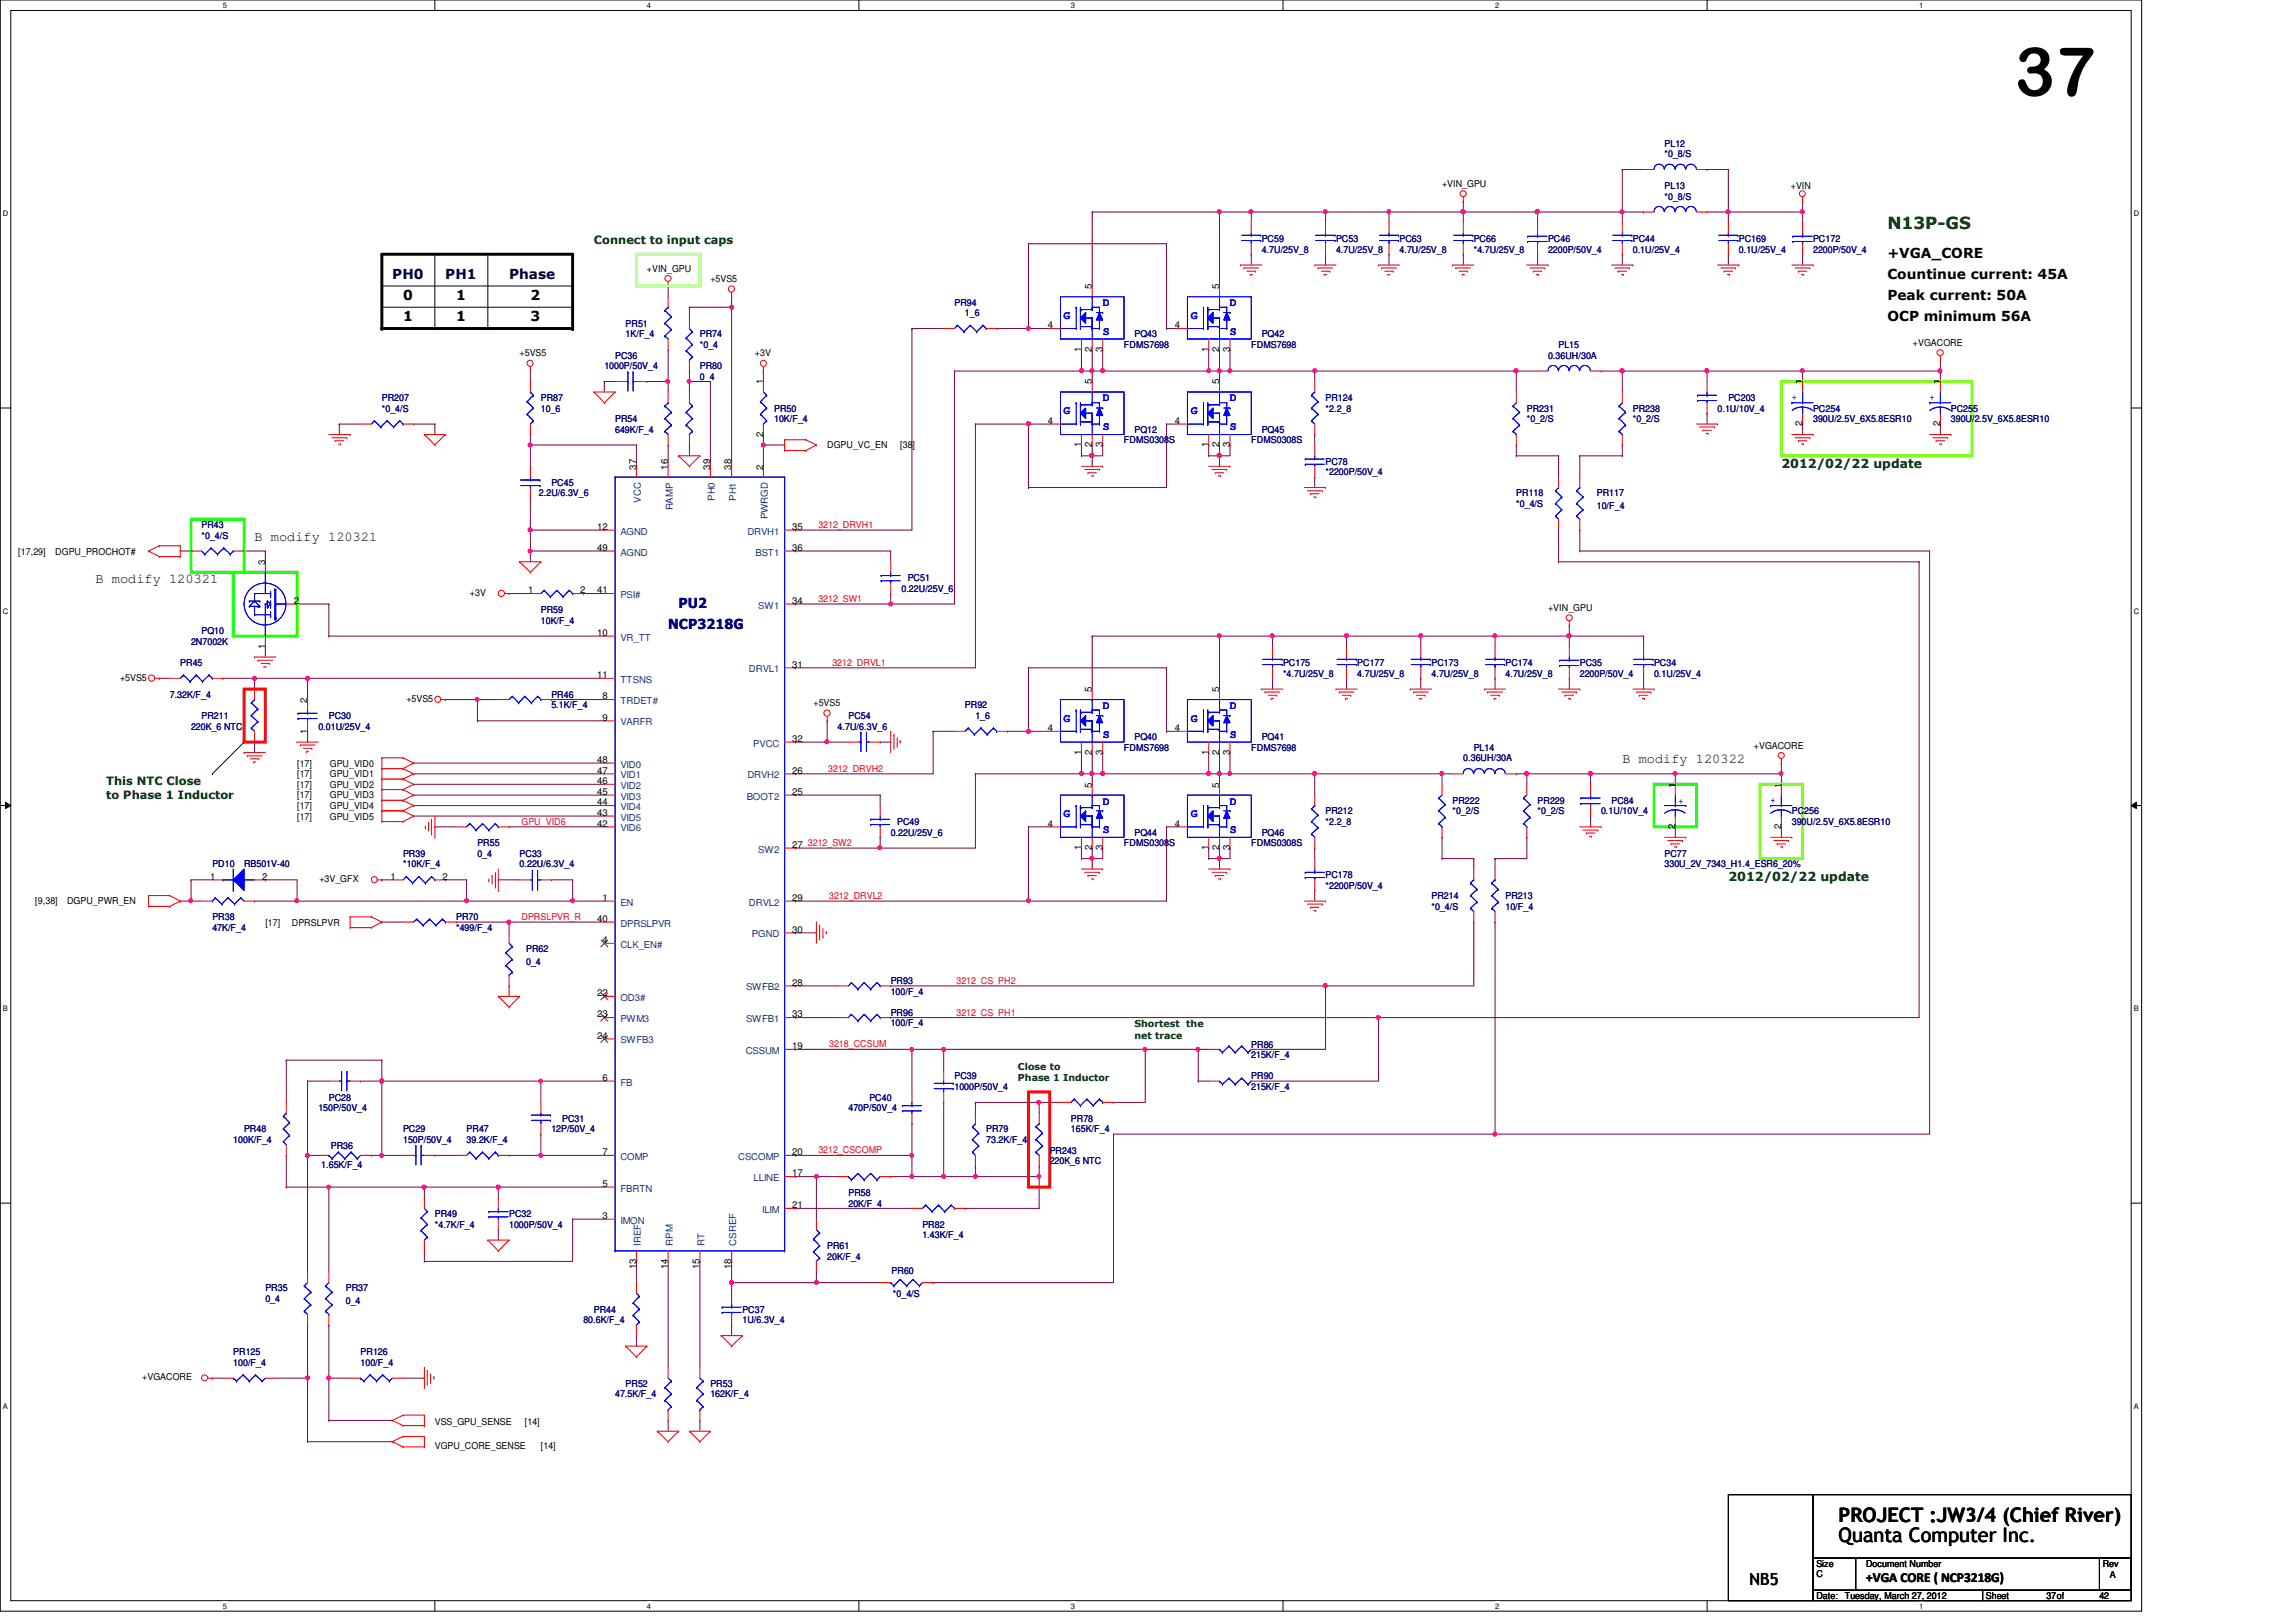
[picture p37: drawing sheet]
<svg xmlns="http://www.w3.org/2000/svg" width="297mm" height="210mm" viewBox="0 0 297 210" stroke-linecap="round" stroke-linejoin="round" font-family="sans-serif">
<defs><g id="words">
<text font-size="8.8" x="260.6" y="12.4">37</text>
<g font-size="2.6">
<text x="237.9" y="196.8">PROJECT :JW3/4 (Chief River)</text>
<text x="237.9" y="199.6">Quanta Computer Inc.</text>
</g>
<text font-size="2.2" fill="#004000" x="244.2" y="29.6">N13P-GS</text>
<text font-size="2.2" x="226.4" y="205.1">NB5</text>
<g font-size="1.8">
<text x="244.2" y="33.4">+VGA_CORE</text>
<text x="52.2" y="38.8">0</text>
<text x="52.2" y="41.6">1</text>
<text x="59" y="38.8">1</text>
<text x="59" y="41.6">1</text>
<text x="68.6" y="38.8">2</text>
<text x="68.6" y="41.6">3</text>
<text x="244.2" y="38.8">Peak current: 50A</text>
<text x="244.2" y="36.1">Countinue current: 45A</text>
<text x="244.2" y="41.6">OCP minimum 56A</text>
<text x="32.9" y="70">B modify 120321</text>
<text x="12.4" y="75.4">B modify 120321</text>
<text x="209.9" y="98.8">B modify 120322</text>
<text x="241.4" y="204.7">+VGA CORE ( NCP3218G)</text>
</g>
<g font-size="1.8" fill="#000040">
<text x="50.8" y="36.1">PH0</text>
<text x="57.6" y="36.1">PH1</text>
<text x="65.9" y="36.1">Phase</text>
</g>
<g font-size="1.8" fill="#000080">
<text x="86.4" y="81.4">NCP3218G</text>
<text x="87.8" y="78.6">PU2</text>
</g>
<g font-size="1.6" fill="#004000">
<text x="230.5" y="60.6">2012/02/22 update</text>
<text x="223.6" y="114">2012/02/22 update</text>
</g>
<g font-size="1.5" fill="#004000">
<text x="76.8" y="31.6">Connect to input caps</text>
<text x="13.8" y="101.6">This NTC Close</text>
<text x="13.8" y="103.4">to Phase 1 Inductor</text>
</g>
<g font-size="1.5" fill="#00f">
<text x="137.6" y="41.3">G</text>
<text x="142.7" y="39.6">D</text>
<text x="154" y="41.3">G</text>
<text x="159.1" y="39.6">D</text>
<text x="142.7" y="43.3">S</text>
<text x="159.1" y="43.3">S</text>
<text x="137.6" y="53.6">G</text>
<text x="142.7" y="51.9">D</text>
<text x="154" y="53.6">G</text>
<text x="159.1" y="51.9">D</text>
<text x="142.7" y="55.7">S</text>
<text x="159.1" y="55.7">S</text>
<text x="137.6" y="93.4">G</text>
<text x="142.7" y="91.7">D</text>
<text x="142.7" y="95.4">S</text>
<text x="154" y="93.4">G</text>
<text x="159.1" y="91.7">D</text>
<text x="159.1" y="95.4">S</text>
<text x="137.6" y="105.7">G</text>
<text x="142.7" y="104.1">D</text>
<text x="142.7" y="107.8">S</text>
<text x="154" y="105.7">G</text>
<text x="159.1" y="104.1">D</text>
<text x="159.1" y="107.8">S</text>
</g>
<g font-size="1.2" fill="#000080">
<text x="215.3" y="19">PL12</text>
<text x="215.3" y="20.3">*0_8/S</text>
<text x="215.3" y="24.4">PL13</text>
<text x="215.3" y="25.8">*0_8/S</text>
<text x="163.2" y="31.3">PC59</text>
<text x="163.2" y="32.7">4.7U/25V_8</text>
<text x="172.8" y="31.3">PC53</text>
<text x="172.8" y="32.7">4.7U/25V_8</text>
<text x="181.1" y="31.3">PC63</text>
<text x="181.1" y="32.7">4.7U/25V_8</text>
<text x="190.7" y="31.3">PC66</text>
<text x="190.7" y="32.7">*4.7U/25V_8</text>
<text x="200.3" y="31.3">PC46</text>
<text x="200.3" y="32.7">2200P/50V_4</text>
<text x="211.2" y="31.3">PC44</text>
<text x="211.2" y="32.7">0.1U/25V_4</text>
<text x="225" y="31.3">PC169</text>
<text x="225" y="32.7">0.1U/25V_4</text>
<text x="234.6" y="31.3">PC172</text>
<text x="234.6" y="32.7">2200P/50V_4</text>
<text x="123.5" y="39.5">PR94</text>
<text x="124.8" y="40.9">1_6</text>
<text x="78.2" y="47.8">1000P/50V_4</text>
<text x="79.6" y="46.4">PC36</text>
<text x="80.9" y="42.3">PR51</text>
<text x="80.9" y="43.6">1K/F_4</text>
<text x="90.5" y="47.8">PR80</text>
<text x="90.5" y="43.6">PR74</text>
<text x="90.5" y="45">*0_4</text>
<text x="145.4" y="45">FDMS7698</text>
<text x="146.8" y="43.6">PQ43</text>
<text x="161.9" y="45">FDMS7698</text>
<text x="163.2" y="43.6">PQ42</text>
<text x="200.3" y="46.4">0.36UH/30A</text>
<text x="201.6" y="45">PL15</text>
<text x="49.4" y="51.9">PR207</text>
<text x="49.4" y="53.3">*0_4/S</text>
<text x="70" y="51.9">PR87</text>
<text x="70" y="53.3">10_6</text>
<text x="90.5" y="49.1">0_4</text>
<text x="100.2" y="53.3">PR50</text>
<text x="171.5" y="51.9">PR124</text>
<text x="171.5" y="53.3">*2.2_8</text>
<text x="197.5" y="53.3">PR231</text>
<text x="211.2" y="53.3">PR238</text>
<text x="222.2" y="53.3">0.1U/10V_4</text>
<text x="223.6" y="51.9">PC203</text>
<text x="234.6" y="53.3">PC254</text>
<text x="252.4" y="53.3">PC255</text>
<text x="79.6" y="54.6">PR54</text>
<text x="79.6" y="56">649K/F_4</text>
<text x="100.2" y="54.6">10K/F_4</text>
<text x="145.4" y="57.4">FDMS0308S</text>
<text x="146.8" y="56">PQ12</text>
<text x="161.9" y="57.4">FDMS0308S</text>
<text x="163.2" y="56">PQ45</text>
<text x="197.5" y="54.6">*0_2/S</text>
<text x="211.2" y="54.6">*0_2/S</text>
<text x="234.6" y="54.6">390U/2.5V_6X5.8ESR10</text>
<text x="252.4" y="54.6">390U/2.5V_6X5.8ESR10</text>
<text x="69.7" y="64.2">2.2U/6.3V_6</text>
<text x="71.3" y="62.9">PC45</text>
<text x="171.5" y="60.1">PC78</text>
<text x="171.5" y="61.5">*2200P/50V_4</text>
<text x="196.2" y="64.2">PR118</text>
<text x="196.2" y="65.6">*0_4/S</text>
<text x="206.6" y="64.2">PR117</text>
<text x="206.6" y="65.9">10/F_4</text>
<text x="26.1" y="68.3">PR43</text>
<text x="26.1" y="69.7">*0_4/S</text>
<text x="116.6" y="76.6">0.22U/25V_6</text>
<text x="117.4" y="75.2">PC51</text>
<text x="24.7" y="83.4">2N7002K</text>
<text x="26.1" y="82">PQ10</text>
<text x="70" y="79.3">PR59</text>
<text x="70" y="80.7">10K/F_4</text>
<text x="23.3" y="86.1">PR45</text>
<text x="166" y="86.1">PC175</text>
<text x="166" y="87.5">*4.7U/25V_8</text>
<text x="175.6" y="86.1">PC177</text>
<text x="175.6" y="87.5">4.7U/25V_8</text>
<text x="185.2" y="86.1">PC173</text>
<text x="185.2" y="87.5">4.7U/25V_8</text>
<text x="194.8" y="86.1">PC174</text>
<text x="194.8" y="87.5">4.7U/25V_8</text>
<text x="204.4" y="86.1">PC35</text>
<text x="204.4" y="87.5">2200P/50V_4</text>
<text x="214" y="86.1">PC34</text>
<text x="214" y="87.5">0.1U/25V_4</text>
<text x="22" y="90.3">7.32K/F_4</text>
<text x="24.7" y="94.4">220K_6 NTC</text>
<text x="26.1" y="93">PR211</text>
<text x="41.2" y="94.4">0.01U/25V_4</text>
<text x="42.5" y="93">PC30</text>
<text x="71.3" y="90.3">PR46</text>
<text x="71.3" y="91.7">5.1K/F_4</text>
<text x="108.4" y="94.4">4.7U/6.3V_6</text>
<text x="109.8" y="93">PC54</text>
<text x="124.8" y="91.7">PR92</text>
<text x="126.2" y="93">1_6</text>
<text x="146.8" y="95.8">PQ40</text>
<text x="163.2" y="95.8">PQ41</text>
<text x="145.4" y="97.2">FDMS7698</text>
<text x="161.9" y="97.2">FDMS7698</text>
<text x="189.3" y="98.5">0.36UH/30A</text>
<text x="190.7" y="97.2">PL14</text>
<text x="116.1" y="106.7">PC49</text>
<text x="171.5" y="105.4">PR212</text>
<text x="171.5" y="106.7">*2.2_8</text>
<text x="187.9" y="104">PR222</text>
<text x="187.9" y="105.4">*0_2/S</text>
<text x="198.9" y="104">PR229</text>
<text x="198.9" y="105.4">*0_2/S</text>
<text x="207.1" y="105.4">0.1U/10V_4</text>
<text x="208.5" y="104">PC84</text>
<text x="231.8" y="105.4">PC256</text>
<text x="231.8" y="106.7">390U/2.5V_6X5.8ESR10</text>
<text x="27.5" y="112.2">PD10</text>
<text x="31.6" y="112.2">RB501V-40</text>
<text x="52.2" y="110.9">PR39</text>
<text x="52.2" y="112.2">*10K/F_4</text>
<text x="61.8" y="109.5">PR55</text>
<text x="61.8" y="110.9">0_4</text>
<text x="67.2" y="110.9">PC33</text>
<text x="67.2" y="112.2">0.22U/6.3V_4</text>
<text x="115.2" y="108.1">0.22U/25V_6</text>
<text x="145.4" y="109.5">FDMS0308S</text>
<text x="146.8" y="108.1">PQ44</text>
<text x="161.9" y="109.5">FDMS0308S</text>
<text x="163.2" y="108.1">PQ46</text>
<text x="171.5" y="113.6">PC178</text>
<text x="215.3" y="110.9">PC77</text>
<text x="215.3" y="112.2">330U_2V_7343_H1.4_ESR6_20%</text>
<text x="27.5" y="119.1">PR38</text>
<text x="59" y="119.1">PR70</text>
<text x="171.5" y="115">*2200P/50V_4</text>
<text x="185.2" y="116.3">PR214</text>
<text x="185.2" y="117.7">*0_4/S</text>
<text x="194.8" y="116.3">PR213</text>
<text x="194.8" y="117.7">10/F_4</text>
<text x="27.5" y="120.4">47K/F_4</text>
<text x="59" y="120.4">*499/F_4</text>
<text x="68.1" y="123.2">PR62</text>
<text x="68.1" y="124.8">0_4</text>
<text x="115.2" y="127.3">PR93</text>
<text x="115.2" y="128.7">100/F_4</text>
<text x="115.2" y="131.4">PR96</text>
<text x="115.2" y="132.8">100/F_4</text>
<text x="161.9" y="135.6">PR86</text>
<text x="161.9" y="136.9">215K/F_4</text>
<text x="41.2" y="143.8">150P/50V_4</text>
<text x="42.5" y="142.4">PC28</text>
<text x="109.8" y="143.8">470P/50V_4</text>
<text x="112.5" y="142.4">PC40</text>
<text x="123.5" y="139.7">PC39</text>
<text x="123.5" y="141">1000P/50V_4</text>
<text x="161.9" y="139.7">PR90</text>
<text x="161.9" y="141">215K/F_4</text>
<text x="30.2" y="147.9">100K/F_4</text>
<text x="31.6" y="146.5">PR48</text>
<text x="42.8" y="148.7">PR36</text>
<text x="52.2" y="146.5">PC29</text>
<text x="52.2" y="147.9">150P/50V_4</text>
<text x="60.4" y="146.5">PR47</text>
<text x="60.4" y="147.9">39.2K/F_4</text>
<text x="71.3" y="146.5">12P/50V_4</text>
<text x="72.7" y="145.2">PC31</text>
<text x="127.6" y="146.5">PR79</text>
<text x="127.6" y="147.9">73.2K/F_4</text>
<text x="135.8" y="149.3">PR243</text>
<text x="138.6" y="145.2">PR78</text>
<text x="138.6" y="146.5">165K/F_4</text>
<text x="41.6" y="151.2">1.65K/F_4</text>
<text x="109.8" y="154.7">PR58</text>
<text x="135.8" y="150.6">220K_6 NTC</text>
<text x="56.3" y="157.5">PR49</text>
<text x="56.3" y="158.9">*4.7K/F_4</text>
<text x="65.9" y="157.5">PC32</text>
<text x="65.9" y="158.9">1000P/50V_4</text>
<text x="107" y="161.6">PR61</text>
<text x="109.8" y="156.1">20K/F_4</text>
<text x="119.3" y="158.9">PR82</text>
<text x="119.3" y="160.2">1.43K/F_4</text>
<text x="34.3" y="167.1">PR35</text>
<text x="44.7" y="167.1">PR37</text>
<text x="107" y="163">20K/F_4</text>
<text x="115.4" y="164.9">PR60</text>
<text x="115.5" y="167.8">*0_4/S</text>
<text x="34.3" y="168.4">0_4</text>
<text x="44.7" y="168.7">0_4</text>
<text x="75.5" y="171.2">80.6K/F_4</text>
<text x="76.8" y="169.8">PR44</text>
<text x="96.1" y="169.8">PC37</text>
<text x="96.1" y="171.2">1U/6.3V_4</text>
<text x="30.2" y="175.3">PR125</text>
<text x="30.2" y="176.7">100/F_4</text>
<text x="46.6" y="175.3">PR126</text>
<text x="46.6" y="176.7">100/F_4</text>
<text x="80.9" y="179.5">PR52</text>
<text x="91.9" y="179.5">PR53</text>
<text x="79.6" y="180.8">47.5K/F_4</text>
<text x="91.9" y="180.8">162K/F_4</text>
</g>
<g font-size="1.2">
<text x="186.6" y="24.2">+VIN_GPU</text>
<text x="231.7" y="24.4">+VIN</text>
<text x="83.7" y="35.1">+VIN_GPU</text>
<text x="91.9" y="36.5">+5VS5</text>
<text x="141.3" y="37.4" transform="rotate(-90 141.3 37.4)">5</text>
<text x="157.7" y="37.4" transform="rotate(-90 157.7 37.4)">5</text>
<text x="67.2" y="46.1">+5VS5</text>
<text x="97.7" y="46.1">+3V</text>
<text x="135.5" y="42.5">4</text>
<text x="139.9" y="45.5" transform="rotate(-90 139.9 45.5)">1</text>
<text x="141.3" y="45.5" transform="rotate(-90 141.3 45.5)">2</text>
<text x="142.6" y="45.5" transform="rotate(-90 142.6 45.5)">3</text>
<text x="152" y="42.5">4</text>
<text x="156.3" y="45.5" transform="rotate(-90 156.3 45.5)">1</text>
<text x="157.7" y="45.5" transform="rotate(-90 157.7 45.5)">2</text>
<text x="159.1" y="45.5" transform="rotate(-90 159.1 45.5)">3</text>
<text x="247.5" y="44.7">+VGACORE</text>
<text x="98.7" y="49.7" transform="rotate(-90 98.7 49.7)">1</text>
<text x="141.3" y="49.7" transform="rotate(-90 141.3 49.7)">5</text>
<text x="157.7" y="49.7" transform="rotate(-90 157.7 49.7)">5</text>
<text x="233.2" y="49.7" transform="rotate(-90 233.2 49.7)">1</text>
<text x="251" y="49.7" transform="rotate(-90 251 49.7)">1</text>
<text x="98.7" y="56.5" transform="rotate(-90 98.7 56.5)">2</text>
<text x="107" y="57.9">DGPU_VC_EN</text>
<text x="116.5" y="57.9">[38]</text>
<text x="135.5" y="54.8">4</text>
<text x="139.9" y="57.9" transform="rotate(-90 139.9 57.9)">1</text>
<text x="141.3" y="57.9" transform="rotate(-90 141.3 57.9)">2</text>
<text x="142.6" y="57.9" transform="rotate(-90 142.6 57.9)">3</text>
<text x="152" y="54.8">4</text>
<text x="156.3" y="57.9" transform="rotate(-90 156.3 57.9)">1</text>
<text x="157.7" y="57.9" transform="rotate(-90 157.7 57.9)">2</text>
<text x="159.1" y="57.9" transform="rotate(-90 159.1 57.9)">3</text>
<text x="233.2" y="55.1" transform="rotate(-90 233.2 55.1)">2</text>
<text x="251" y="55.1" transform="rotate(-90 251 55.1)">2</text>
<text x="82.3" y="60.7" transform="rotate(-90 82.3 60.7)">37</text>
<text x="86.4" y="60.7" transform="rotate(-90 86.4 60.7)">16</text>
<text x="91.9" y="60.7" transform="rotate(-90 91.9 60.7)">39</text>
<text x="94.6" y="60.7" transform="rotate(-90 94.6 60.7)">38</text>
<text x="98.7" y="60.7" transform="rotate(-90 98.7 60.7)">2</text>
<text x="2.4" y="71.8">[17,29]</text>
<text x="7.2" y="71.8">DGPU_PROCHOT#</text>
<text x="77.3" y="68.5">12</text>
<text x="77.3" y="71.2">49</text>
<text x="102.5" y="71.2">36</text>
<text x="102.5" y="68.5">35</text>
<text x="34.3" y="73.1" transform="rotate(-90 34.3 73.1)">3</text>
<text x="60.8" y="77.1">+3V</text>
<text x="68.3" y="76.8">1</text>
<text x="75.1" y="76.8">2</text>
<text x="77.3" y="76.8">41</text>
<text x="34.3" y="83.9" transform="rotate(-90 34.3 83.9)">1</text>
<text x="38" y="78.1">2</text>
<text x="77.3" y="82.3">10</text>
<text x="102.5" y="78.1">34</text>
<text x="200.3" y="79">+VIN_GPU</text>
<text x="15.5" y="88.1">+5VS5</text>
<text x="77.3" y="87.7">11</text>
<text x="102.5" y="86.4">31</text>
<text x="141.3" y="89.5" transform="rotate(-90 141.3 89.5)">5</text>
<text x="157.7" y="89.5" transform="rotate(-90 157.7 89.5)">5</text>
<text x="39.7" y="94.9" transform="rotate(-90 39.7 94.9)">1</text>
<text x="39.7" y="90.9" transform="rotate(-90 39.7 90.9)">2</text>
<text x="52.6" y="90.8">+5VS5</text>
<text x="77.9" y="90.5">8</text>
<text x="77.9" y="93.2">9</text>
<text x="102.5" y="96">32</text>
<text x="105.2" y="91.4">+5VS5</text>
<text x="135.5" y="94.6">4</text>
<text x="152" y="94.6">4</text>
<text x="38.4" y="100.6">[17]</text>
<text x="38.4" y="99.2">[17]</text>
<text x="38.4" y="101.9">[17]</text>
<text x="42.7" y="100.6">GPU_VID1</text>
<text x="42.7" y="99.2">GPU_VID0</text>
<text x="42.7" y="101.9">GPU_VID2</text>
<text x="77.3" y="101.4">46</text>
<text x="77.3" y="100.1">47</text>
<text x="77.3" y="98.7">48</text>
<text x="102.5" y="100.1">26</text>
<text x="139.9" y="97.7" transform="rotate(-90 139.9 97.7)">1</text>
<text x="141.3" y="101.9" transform="rotate(-90 141.3 101.9)">5</text>
<text x="141.3" y="97.7" transform="rotate(-90 141.3 97.7)">2</text>
<text x="142.6" y="97.7" transform="rotate(-90 142.6 97.7)">3</text>
<text x="156.3" y="97.7" transform="rotate(-90 156.3 97.7)">1</text>
<text x="157.7" y="101.9" transform="rotate(-90 157.7 101.9)">5</text>
<text x="157.7" y="97.7" transform="rotate(-90 157.7 97.7)">2</text>
<text x="159.1" y="97.7" transform="rotate(-90 159.1 97.7)">3</text>
<text x="216.7" y="101.9" transform="rotate(-90 216.7 101.9)">1</text>
<text x="226.9" y="96.9">+VGACORE</text>
<text x="230.4" y="101.9" transform="rotate(-90 230.4 101.9)">1</text>
<text x="38.4" y="103.3">[17]</text>
<text x="38.4" y="104.7">[17]</text>
<text x="38.4" y="106">[17]</text>
<text x="42.7" y="103.3">GPU_VID3</text>
<text x="42.7" y="104.7">GPU_VID4</text>
<text x="42.7" y="106">GPU_VID5</text>
<text x="77.3" y="104.2">44</text>
<text x="77.3" y="102.8">45</text>
<text x="77.3" y="105.5">43</text>
<text x="77.3" y="106.9">42</text>
<text x="102.5" y="102.8">25</text>
<text x="135.5" y="106.9">4</text>
<text x="152" y="106.9">4</text>
<text x="216.7" y="107.2" transform="rotate(-90 216.7 107.2)">2</text>
<text x="230.4" y="107.2" transform="rotate(-90 230.4 107.2)">2</text>
<text x="27.2" y="113.8">1</text>
<text x="33.9" y="113.8">2</text>
<text x="50.5" y="113.8">1</text>
<text x="57.2" y="113.8">2</text>
<text x="102.5" y="109.7">27</text>
<text x="139.9" y="110" transform="rotate(-90 139.9 110)">1</text>
<text x="141.3" y="110" transform="rotate(-90 141.3 110)">2</text>
<text x="142.6" y="110" transform="rotate(-90 142.6 110)">3</text>
<text x="156.3" y="110" transform="rotate(-90 156.3 110)">1</text>
<text x="157.7" y="110" transform="rotate(-90 157.7 110)">2</text>
<text x="159.1" y="110" transform="rotate(-90 159.1 110)">3</text>
<text x="4.6" y="117">[9,38]</text>
<text x="8.7" y="117">DGPU_PWR_EN</text>
<text x="34.3" y="119.8">[17]</text>
<text x="37.8" y="119.8">DPRSLPVR</text>
<text x="41.3" y="114.1">+3V_GFX</text>
<text x="77.3" y="119.3">40</text>
<text x="77.9" y="116.5">1</text>
<text x="102.5" y="116.5">29</text>
<text x="77.9" y="122">4</text>
<text x="102.5" y="120.6">30</text>
<text x="77.3" y="131.6">23</text>
<text x="77.3" y="128.9">22</text>
<text x="102.5" y="127.5">28</text>
<text x="102.5" y="131.6">33</text>
<text x="77.3" y="134.4">24</text>
<text x="102.5" y="135.7">19</text>
<text x="77.9" y="139.8">6</text>
<text x="77.9" y="149.4">7</text>
<text x="102.5" y="149.4">20</text>
<text x="77.9" y="153.5">5</text>
<text x="102.5" y="152.2">17</text>
<text x="77.9" y="157.7">3</text>
<text x="102.5" y="156.3">21</text>
<text x="82.3" y="164.2" transform="rotate(-90 82.3 164.2)">13</text>
<text x="86.4" y="164.2" transform="rotate(-90 86.4 164.2)">14</text>
<text x="90.5" y="164.2" transform="rotate(-90 90.5 164.2)">15</text>
<text x="94.6" y="164.2" transform="rotate(-90 94.6 164.2)">18</text>
<text x="18.4" y="178.6">+VGACORE</text>
<text x="56.3" y="184.4">VSS_GPU_SENSE</text>
<text x="67.9" y="184.4">[14]</text>
<text x="56.3" y="187.4">VGPU_CORE_SENSE</text>
<text x="70" y="187.4">[14]</text>
<text x="235" y="202.7">Size</text>
<text x="241.4" y="202.7">Document Number</text>
<text x="272" y="202.7">Rev</text>
<text x="235" y="206.9">Date:</text>
<text x="235" y="204">C</text>
<text x="238.7" y="206.9">Tuesday, March 27, 2012</text>
<text x="256.9" y="206.9">Sheet</text>
<text x="264.7" y="206.9">37of</text>
<text x="271.6" y="206.9">42</text>
<text x="273" y="204.1">A</text>
</g>
<g font-size="1.2" fill="#00f">
<text x="231.8" y="51.7">+</text>
<text x="249.6" y="51.7">+</text>
<text x="217.2" y="104">+</text>
<text x="229.1" y="103.9">+</text>
</g>
<g font-size="1.2" fill="#004080">
<text x="82.9" y="65" transform="rotate(-90 82.9 65)">VCC</text>
<text x="92.5" y="64.8" transform="rotate(-90 92.5 64.8)">PH0</text>
<text x="95.2" y="64.8" transform="rotate(-90 95.2 64.8)">PH1</text>
<text x="80.3" y="69.2">AGND</text>
<text x="80.3" y="71.9">AGND</text>
<text x="87" y="66" transform="rotate(-90 87 66)">RAMP</text>
<text x="96.7" y="69.2">DRVH1</text>
<text x="97.7" y="71.9">BST1</text>
<text x="99.4" y="67.2" transform="rotate(-90 99.4 67.2)">PWRGD</text>
<text x="80.3" y="77.4">PSI#</text>
<text x="80.3" y="82.9">VR_TT</text>
<text x="98.1" y="78.7">SW1</text>
<text x="80.3" y="88.3">TTSNS</text>
<text x="96.9" y="87">DRVL1</text>
<text x="80.3" y="91.1">TRDET#</text>
<text x="80.3" y="93.9">VARFR</text>
<text x="80.3" y="100.7">VID1</text>
<text x="80.3" y="99.3">VID0</text>
<text x="96.7" y="100.7">DRVH2</text>
<text x="97.4" y="96.6">PVCC</text>
<text x="80.3" y="104.8">VID4</text>
<text x="80.3" y="103.5">VID3</text>
<text x="80.3" y="102.1">VID2</text>
<text x="80.3" y="106.2">VID5</text>
<text x="80.3" y="107.6">VID6</text>
<text x="96.6" y="103.5">BOOT2</text>
<text x="98.1" y="110.3">SW2</text>
<text x="80.3" y="117.2">EN</text>
<text x="80.3" y="119.9">DPRSLPVR</text>
<text x="96.9" y="117.2">DRVL2</text>
<text x="80.3" y="122.6">CLK_EN#</text>
<text x="97.3" y="121.3">PGND</text>
<text x="80.3" y="129.5">OD3#</text>
<text x="96.5" y="128.1">SWFB2</text>
<text x="80.3" y="135">SWFB3</text>
<text x="80.3" y="132.2">PWM3</text>
<text x="96.5" y="136.4">CSSUM</text>
<text x="96.5" y="132.2">SWFB1</text>
<text x="80.3" y="140.5">FB</text>
<text x="80.3" y="150.1">COMP</text>
<text x="80.3" y="154.2">FBRTN</text>
<text x="95.5" y="150.1">CSCOMP</text>
<text x="97.5" y="152.8">LLINE</text>
<text x="80.3" y="158.3">IMON</text>
<text x="82.9" y="161.2" transform="rotate(-90 82.9 161.2)">IREF</text>
<text x="87" y="161.2" transform="rotate(-90 87 161.2)">RPM</text>
<text x="91.1" y="161.2" transform="rotate(-90 91.1 161.2)">RT</text>
<text x="95.2" y="161.2" transform="rotate(-90 95.2 161.2)">CSREF</text>
<text x="98.6" y="156.9">ILIM</text>
</g>
<g font-size="1.2" fill="#f00">
<text x="105.9" y="68.3">3212_DRVH1</text>
<text x="105.9" y="77.9">3212_SW1</text>
<text x="107.7" y="86.1">3212_DRVL1</text>
<text x="107.1" y="99.9">3212_DRVH2</text>
<text x="67.5" y="106.7">GPU_VID6</text>
<text x="104.5" y="109.5">3212_SW2</text>
<text x="67.5" y="119">DPRSLPVR_R</text>
<text x="107.3" y="116.3">3212_DRVL2</text>
<text x="123.7" y="127.3">3212_CS_PH2</text>
<text x="123.7" y="131.4">3212_CS_PH1</text>
<text x="107.3" y="135.5">3218_CCSUM</text>
<text x="105.9" y="149.2">3212_CSCOMP</text>
</g>
<g font-size="1.2" fill="#004000">
<text x="146.8" y="132.9">Shortest the</text>
<text x="146.8" y="134.4">net trace</text>
<text x="131.7" y="138.4">Close to</text>
<text x="131.7" y="139.9">Phase 1 Inductor</text>
</g>
<g font-size="1">
<text x="28.8" y="1">5</text>
<text x="83.7" y="1">4</text>
<text x="138.6" y="1">3</text>
<text x="193.4" y="1">2</text>
<text x="248.3" y="1">1</text>
<text x=".4" y="27.9">D</text>
<text x="276.1" y="27.9">D</text>
<text x=".4" y="79.4">C</text>
<text x="276.1" y="79.4">C</text>
<text x=".4" y="130.8">B</text>
<text x="276.1" y="130.8">B</text>
<text x=".4" y="182.2">A</text>
<text x="276.1" y="182.2">A</text>
<text x="28.8" y="208.1">5</text>
<text x="83.7" y="208.1">4</text>
<text x="138.6" y="208.1">3</text>
<text x="193.4" y="208.1">2</text>
<text x="248.3" y="208.1">1</text>
</g>
</g></defs>
<path d="M0 0h277.1v208.4h-277.1zM1.4 1.4h274.3v205.7h-274.3z" fill="none" stroke="#000" stroke-width=".13"/>
<g fill="#fff">
<path d="M28.8 .1h.6v1.1h-.6z"/>
<path d="M28.8 207.2h.6v1.1h-.6z"/>
</g>
<path d="M56.3 0v1.4M56.3 207.1v1.3" fill="none" stroke="#000" stroke-width=".13"/>
<g fill="#fff">
<path d="M83.7 .1h.5v1.1h-.5z"/>
<path d="M83.7 207.2h.5v1.1h-.5z"/>
</g>
<path d="M111.1 0v1.4M111.1 207.1v1.3" fill="none" stroke="#000" stroke-width=".13"/>
<g fill="#fff">
<path d="M138.6 .1h.5v1.1h-.5z"/>
<path d="M138.6 207.2h.5v1.1h-.5z"/>
</g>
<path d="M166 0v1.4M166 207.1v1.3" fill="none" stroke="#000" stroke-width=".13"/>
<g fill="#fff">
<path d="M193.4 .1h.6v1.1h-.6z"/>
<path d="M193.4 207.2h.6v1.1h-.6z"/>
</g>
<path d="M220.8 0v1.4M220.8 207.1v1.3" fill="none" stroke="#000" stroke-width=".13"/>
<g fill="#fff">
<path d="M248.3 .1h.5v1.1h-.5z"/>
<path d="M248.3 207.2h.5v1.1h-.5z"/>
<path d="M.4 27.1h.7v1.1h-.7z"/>
<path d="M276.1 27.1h.7v1.1h-.7z"/>
<path d="M.4 78.5h.7v1.1h-.7z"/>
<path d="M276.1 78.5h.7v1.1h-.7z"/>
</g>
<path d="M0 52.8h1.4M275.7 52.8h1.4" fill="none" stroke="#000" stroke-width=".13"/>
<g fill="#fff">
<path d="M.4 129.9h.6v1.1h-.6z"/>
<path d="M276.1 129.9h.6v1.1h-.6z"/>
</g>
<path d="M0 104.2h1.4M.7 103.8l.7 .4-.7 .4zM275.7 104.2l.7-.4v.8zM275.7 104.2h1.4" fill="none" stroke="#000" stroke-width=".13"/>
<path d="M.7 103.8l.7 .4-.7 .4zM275.7 104.2l.7-.4v.8z" fill="#000"/>
<g fill="#fff">
<path d="M.4 181.4h.6v1.1h-.6z"/>
<path d="M276.1 181.4h.6v1.1h-.6z"/>
</g>
<path d="M0 155.7h1.4M275.7 155.7h1.4" fill="none" stroke="#000" stroke-width=".13"/>
<path d="M161.9 32.9h.1M161.9 27.4h.1M161.9 27.4v1.4M161.9 32.9v1.4M233.2 48h.1M233.2 48h17.8M102.9 120.7h.1M102.9 120.7h2.7M90.5 183.8h.1M90.5 183.8v1.4" fill="none" stroke="#800040" stroke-width=".13"/>
<circle cx="251" cy="48" r=".26" fill="#f0f"/>
<circle cx="251" cy="48" r=".26" fill="none" stroke="#f0f" stroke-width=".13"/>
<circle cx="233.2" cy="48" r=".26" fill="#f0f"/>
<circle cx="233.2" cy="48" r=".26" fill="none" stroke="#f0f" stroke-width=".13"/>
<path d="M46.6 139.9h.1M46.6 139.9h2.8" fill="none" stroke="#800040" stroke-width=".13"/>
<path d="M49.2 139.7l.2-.1 .2 .1-.1 .3-.1 .1-.2-.1z" fill-rule="evenodd" fill="#f0f"/>
<path d="M49.2 139.7l.2-.1 .2 .1-.1 .3-.1 .1-.2-.1z" fill="none" stroke="#f0f" stroke-width=".13"/>
<g fill="none" stroke="#800040" stroke-width=".13">
<path d="M220.8 48h.1M220.8 53.5h.1M220.8 48v1.4M220.8 53.5v1.4M183.8 87.8h.1M183.8 82.3h.1M183.8 82.3v1.4M183.8 87.8v1.4M183.8 82.3h9.6M193.4 87.8h.1M193.4 82.3h.1M193.4 82.3v1.4"/>
<path d="M193.4 87.8v1.4"/>
</g>
<circle cx="183.8" cy="82.3" r=".26" fill="#f0f"/>
<circle cx="183.8" cy="82.3" r=".26" fill="none" stroke="#f0f" stroke-width=".13"/>
<path d="M94.7 39.8h.1M94.7 39.8v20.5M113.9 108.3h.1M113.9 108.3v1.4" fill="none" stroke="#800040" stroke-width=".13"/>
<circle cx="94.7" cy="39.8" r=".26" fill="#f0f"/>
<circle cx="94.7" cy="39.8" r=".26" fill="none" stroke="#f0f" stroke-width=".13"/>
<path d="M65.9 149.5h.1M65.9 149.5h4.1" fill="none" stroke="#800040" stroke-width=".13"/>
<path d="M69.8 149.3l.1-.1 .2 .1v.4h-.2h-.1z" fill-rule="evenodd" fill="#f0f"/>
<path d="M69.8 149.3l.1-.1 .2 .1v.4h-.2h-.1z" fill="none" stroke="#f0f" stroke-width=".13"/>
<g fill="none" stroke="#800040" stroke-width=".13">
<path d="M209.9 32.9h.1M209.9 32.9v1.4M86.4 45.3h.1M86.4 45.3v4.1M186.6 108.3h.1M186.6 111.1h.1M186.6 108.3v2.8M186.6 111.1h4.1M102.9 131.7h.1M102.9 135.8h.1M102.9 131.7h5.5M102.9 135.8h15.1"/>
<path d="M118 149.5h.1M118 149.5v2.7"/>
</g>
<path d="M117.8 149.3l.1-.1 .3 .1-.1 .4h-.2h-.1z" fill-rule="evenodd" fill="#f0f"/>
<path d="M117.8 149.3l.1-.1 .3 .1-.1 .4h-.2h-.1z" fill="none" stroke="#f0f" stroke-width=".13"/>
<path d="M68.6 68.6h.1M68.6 68.6v2.7" fill="none" stroke="#800040" stroke-width=".13"/>
<circle cx="68.6" cy="68.5" r=".26" fill="#f0f"/>
<circle cx="68.6" cy="68.5" r=".26" fill="none" stroke="#f0f" stroke-width=".13"/>
<path d="M186.6 100.1h.1M186.6 100.1h1.3" fill="none" stroke="#800040" stroke-width=".13"/>
<path d="M186.4 99.9l.1-.1 .2 .1v.4h-.2h-.1z" fill-rule="evenodd" fill="#f0f"/>
<path d="M186.4 99.9l.1-.1 .2 .1v.4h-.2h-.1z" fill="none" stroke="#f0f" stroke-width=".13"/>
<path d="M68.6 56.2h.1M68.6 56.2v1.4M204.4 59h5.5M209.9 59h.1M170.1 100.1h.1M170.1 100.1v2.8M155 135.8h.1M155 135.8h1.4M102.9 156.3h.1M102.9 156.3h15.1" fill="none" stroke="#800040" stroke-width=".13"/>
<circle cx="155" cy="135.8" r=".26" fill="#f0f"/>
<circle cx="155" cy="135.8" r=".26" fill="none" stroke="#f0f" stroke-width=".13"/>
<g fill="none" stroke="#800040" stroke-width=".13">
<path d="M230.5 98.7h.1M230.5 98.7v1.4M170.1 109.7h.1M170.1 109.7v1.4M102.9 127.6h.1M102.9 127.6h5.5M124.8 156.3h.1M126.2 142.6h.1M126.2 142.6v1.4M126.2 142.6h8.2M134.4 142.6h.1M134.4 152.2h.1"/>
<path d="M134.4 142.6v1.4M134.4 152.2v4.1h-9.6"/>
</g>
<circle cx="230.4" cy="100.1" r=".26" fill="#f0f"/>
<circle cx="230.4" cy="100.1" r=".26" fill="none" stroke="#f0f" stroke-width=".13"/>
<path d="M86.4 57.6h.1M86.4 57.6v2.7M113.9 109.7h.1M113.9 109.7h12.3" fill="none" stroke="#800040" stroke-width=".13"/>
<circle cx="113.8" cy="109.7" r=".26" fill="#f0f"/>
<circle cx="113.8" cy="109.7" r=".26" fill="none" stroke="#f0f" stroke-width=".13"/>
<path d="M86.4 49.4h.1M86.4 49.4v1.3" fill="none" stroke="#800040" stroke-width=".13"/>
<circle cx="86.4" cy="49.3" r=".25" fill="#f0f"/>
<circle cx="86.4" cy="49.3" r=".25" fill="none" stroke="#f0f" stroke-width=".13"/>
<path d="M42.5 153.6h.1M42.5 153.6v11" fill="none" stroke="#800040" stroke-width=".13"/>
<path d="M42.3 153.4l.2-.1 .2 .1v.4h-.2h-.2z" fill-rule="evenodd" fill="#f0f"/>
<path d="M42.3 153.4l.2-.1 .2 .1v.4h-.2h-.2z" fill="none" stroke="#f0f" stroke-width=".13"/>
<path d="M198.9 27.4h.1M198.9 27.4v1.4M91.9 49.4h.1M91.9 49.4v10.9M39.8 149.5h.1M39.8 149.5v15.1" fill="none" stroke="#800040" stroke-width=".13"/>
<circle cx="39.8" cy="149.5" r=".26" fill="#f0f"/>
<circle cx="39.8" cy="149.5" r=".26" fill="none" stroke="#f0f" stroke-width=".13"/>
<path d="M122.1 135.8h.1M122.1 135.8h26.1" fill="none" stroke="#800040" stroke-width=".13"/>
<circle cx="122.1" cy="135.8" r=".26" fill="#f0f"/>
<circle cx="122.1" cy="135.8" r=".26" fill="none" stroke="#f0f" stroke-width=".13"/>
<path d="M102.9 86.4h.1M102.9 86.4h23.3M203 82.3h.1M203 82.3v1.4M212.6 87.8h.1M212.6 82.3h.1M212.6 82.3v1.4M212.6 87.8v1.4" fill="none" stroke="#800040" stroke-width=".13"/>
<circle cx="203" cy="82.3" r=".26" fill="#f0f"/>
<circle cx="203" cy="82.3" r=".26" fill="none" stroke="#f0f" stroke-width=".13"/>
<g fill="none" stroke="#800040" stroke-width=".13">
<path d="M171.5 32.9h.1M171.5 27.4h.1M171.5 27.4v1.4M171.5 32.9v1.4M102.9 78.1h.1M102.9 78.1h12.3M203 87.8h.1M203 82.3h.1M203 87.8v1.4M203 82.3h9.6M113.9 102.9h.1M113.9 102.9v1.3"/>
<path d="M105.6 165.9h.1M105.6 165.9h8.3"/>
</g>
<circle cx="105.6" cy="165.9" r=".25" fill="#f0f"/>
<circle cx="105.6" cy="165.9" r=".25" fill="none" stroke="#f0f" stroke-width=".13"/>
<path d="M123.5 48h.1M123.5 48v30.1M102.9 68.6h.1M102.9 68.6h15.1M178.3 131.7h.1M178.3 131.7h70M39.8 149.5h.1M39.8 149.5h1.4M94.7 163.2h.1M94.7 163.2v2.7" fill="none" stroke="#800040" stroke-width=".13"/>
<circle cx="178.3" cy="131.6" r=".25" fill="#f0f"/>
<circle cx="178.3" cy="131.6" r=".25" fill="none" stroke="#f0f" stroke-width=".13"/>
<g fill="none" stroke="#800040" stroke-width=".13">
<path d="M198.9 32.9h.1M198.9 32.9v1.4M196.2 48h.1M196.2 48h2.7M170.1 61.7h.1M170.1 61.7v1.4M201.6 72.7h.1M201.6 72.7h46.7M216.7 100.1h.1M216.7 100.1v1.4M155 139.9h.1M155 135.8h.1"/>
<path d="M155 139.9h1.4M155 135.8v4.1M171.5 127.6h.1M171.5 127.6h19.2M56.3 149.5h.1M56.3 149.5h2.7M70 149.5h.1M70 149.5h8.2M82.3 163.2h.1M82.3 163.2v2.7"/>
</g>
<circle cx="171.4" cy="127.5" r=".26" fill="#f0f"/>
<circle cx="171.4" cy="127.5" r=".26" fill="none" stroke="#f0f" stroke-width=".13"/>
<path d="M204.4 71.3h.1M204.4 71.3h45.2M70 139.9h.1M70 139.9h8.2M48 149.5h.1M48 149.5h1.4" fill="none" stroke="#800040" stroke-width=".13"/>
<path d="M69.8 139.7l.1-.1 .2 .1v.3l-.2 .1-.1-.1z" fill-rule="evenodd" fill="#f0f"/>
<path d="M69.8 139.7l.1-.1 .2 .1v.3l-.2 .1-.1-.1z" fill="none" stroke="#f0f" stroke-width=".13"/>
<path d="M216.7 100.1h.1M216.7 100.1h13.8" fill="none" stroke="#800040" stroke-width=".13"/>
<circle cx="216.7" cy="100.1" r=".26" fill="#f0f"/>
<circle cx="216.7" cy="100.1" r=".26" fill="none" stroke="#f0f" stroke-width=".13"/>
<path d="M49.4 139.9h.1M49.4 139.9v9.6" fill="none" stroke="#800040" stroke-width=".13"/>
<path d="M49.2 149.3l.2-.1 .2 .1-.1 .4h-.1h-.2z" fill-rule="evenodd" fill="#f0f"/>
<path d="M49.2 149.3l.2-.1 .2 .1-.1 .4h-.1h-.2z" fill="none" stroke="#f0f" stroke-width=".13"/>
<path d="M49.2 139.7l.2-.1 .2 .1-.1 .3-.1 .1-.2-.1z" fill-rule="evenodd" fill="#f0f"/>
<path d="M49.2 139.7l.2-.1 .2 .1-.1 .3-.1 .1-.2-.1z" fill="none" stroke="#f0f" stroke-width=".13"/>
<path d="M248.3 72.7h.1M248.3 72.7v59M94.7 165.9h.1M94.7 165.9v1.4" fill="none" stroke="#800040" stroke-width=".13"/>
<circle cx="94.7" cy="165.9" r=".25" fill="#f0f"/>
<circle cx="94.7" cy="165.9" r=".25" fill="none" stroke="#f0f" stroke-width=".13"/>
<path d="M197.5 100.1h.1M197.5 100.1h19.2M205.8 100.1h.1M205.8 100.1v1.4" fill="none" stroke="#800040" stroke-width=".13"/>
<circle cx="205.7" cy="100.1" r=".26" fill="#f0f"/>
<circle cx="205.7" cy="100.1" r=".26" fill="none" stroke="#f0f" stroke-width=".13"/>
<g fill="none" stroke="#800040" stroke-width=".13">
<path d="M68.6 48h.1M68.6 57.6h.1M68.6 48v1.4M68.6 57.6v2.7M82.3 57.6h.1M82.3 57.6v2.7M98.8 48h.1M98.8 56.2h.1M98.8 48v1.4M98.8 56.2v1.4M201.6 59h.1M201.6 59v2.7"/>
<path d="M204.4 59h.1M204.4 59v2.7M68.6 64.4h.1M68.6 64.4v4.2M204.4 68.6h.1M204.4 68.6v2.7M53.5 98.7h.1M53.5 98.7h24.7M49.4 119.3h.1M49.4 119.3h2.8M53.5 100.1h.1M53.5 100.1h24.7"/>
<path d="M74.1 116.6h.1M74.1 116.6h4.1M118 135.8h.1M118 135.8v5.5"/>
</g>
<circle cx="68.6" cy="57.6" r=".26" fill="#f0f"/>
<circle cx="68.6" cy="57.6" r=".26" fill="none" stroke="#f0f" stroke-width=".13"/>
<path d="M68.6 57.6h.1M68.6 57.6h13.7M118 152.2h.1M118 152.2h8.2M122.1 152.2h.1M94.7 171.4h.1M94.7 171.4v1.4" fill="none" stroke="#800040" stroke-width=".13"/>
<circle cx="122.1" cy="152.2" r=".25" fill="#f0f"/>
<circle cx="122.1" cy="152.2" r=".25" fill="none" stroke="#f0f" stroke-width=".13"/>
<path d="M117.8 152h.3l.1 .2-.1 .2h-.2h-.1z" fill-rule="evenodd" fill="#f0f"/>
<path d="M117.8 152h.3l.1 .2-.1 .2h-.2h-.1z" fill="none" stroke="#f0f" stroke-width=".13"/>
<path d="M134.4 150.9h.1M134.4 150.9v1.3" fill="none" stroke="#800040" stroke-width=".13"/>
<circle cx="134.4" cy="152.2" r=".25" fill="#f0f"/>
<circle cx="134.4" cy="152.2" r=".25" fill="none" stroke="#f0f" stroke-width=".13"/>
<g fill="none" stroke="#800040" stroke-width=".13">
<path d="M102.9 96h.1M102.9 96h4.1M65.9 119.3h.1M65.9 119.3h12.3M102.9 102.9h.1M102.9 102.9h11M122.1 135.8h.1M122.1 135.8v2.7M74.1 157.7h.1M74.1 157.7v5.5h-19.2M122.1 142.6h.1M122.1 142.6v9.6"/>
<path d="M126.2 150.9h.1M126.2 150.9v1.3M54.9 163.2h.1M86.4 163.2h.1M86.4 163.2v13.7"/>
</g>
<circle cx="65.8" cy="119.3" r=".26" fill="#f0f"/>
<circle cx="65.8" cy="119.3" r=".26" fill="none" stroke="#f0f" stroke-width=".13"/>
<g fill="none" stroke="#800040" stroke-width=".13">
<path d="M43.9 54.9h.1M43.9 54.9v1.3M43.9 54.9h2.7M53.5 54.9h.1M53.5 54.9h2.8M56.3 54.9h.1M56.3 54.9v1.3M98.8 57.6h.1M98.8 57.6v2.7M118 42.5h.1M118 42.5v26.1M126.2 54.9h.1"/>
<path d="M126.2 54.9v31.5M102.9 71.3h.1M102.9 71.3h12.3M201.6 68.6h.1M201.6 68.6v4.1M107 96h.1M107 93.3h.1M107 96h2.8M107 93.3v2.7M113.9 96h.1M113.9 96h1.3M197.5 108.3h.1"/>
<path d="M197.5 108.3v2.8M205.8 105.6h.1M205.8 105.6v1.4M39.8 178.3h.1M39.8 178.3v8.2M42.5 178.3h.1M42.5 178.3v5.5M42.5 183.8h.1M42.5 183.8h8.3"/>
</g>
<circle cx="107" cy="96" r=".26" fill="#f0f"/>
<circle cx="107" cy="96" r=".26" fill="none" stroke="#f0f" stroke-width=".13"/>
<path d="M68.6 71.3h.1M68.6 71.3v1.4" fill="none" stroke="#800040" stroke-width=".13"/>
<circle cx="68.6" cy="71.3" r=".26" fill="#f0f"/>
<circle cx="68.6" cy="71.3" r=".26" fill="none" stroke="#f0f" stroke-width=".13"/>
<g fill="none" stroke="#800040" stroke-width=".13">
<path d="M196.2 59h.1M196.2 59h5.4M68.6 68.6h.1M68.6 71.3h.1M68.6 68.6h9.6M68.6 71.3h9.6M115.2 71.3h.1M115.2 76.8h.1M115.2 78.1h.1M115.2 71.3v1.4M115.2 76.8v1.3M115.2 78.1h8.3"/>
<path d="M190.7 119.3h.1M190.7 119.3v8.3M74.1 157.7h.1M74.1 157.7h4.1M90.5 163.2h.1M90.5 163.2v13.7M39.8 186.5h.1M39.8 186.5h11"/>
</g>
<circle cx="115.2" cy="78.1" r=".26" fill="#f0f"/>
<circle cx="115.2" cy="78.1" r=".26" fill="none" stroke="#f0f" stroke-width=".13"/>
<path d="M133 54.9h.1M133 54.9h2.8M203 80.9h.1M203 80.9v1.4" fill="none" stroke="#800040" stroke-width=".13"/>
<circle cx="133" cy="54.8" r=".26" fill="#f0f"/>
<circle cx="133" cy="54.8" r=".26" fill="none" stroke="#f0f" stroke-width=".13"/>
<g fill="none" stroke="#800040" stroke-width=".13">
<path d="M189.3 27.4h.1M189.3 27.4h9.6M170.1 56.2h.1M170.1 56.2v1.4M170.1 115.2h.1M170.1 115.2v1.4M39.8 139.9h.1M39.8 139.9h2.7M70 139.9h.1M70 139.9v2.7M49.4 149.5h.1M49.4 149.5h2.8"/>
<path d="M118 145.4h.1M118 145.4v4.1M82.3 172.8h.1M82.3 172.8v1.4"/>
</g>
<circle cx="198.9" cy="27.4" r=".26" fill="#f0f"/>
<circle cx="198.9" cy="27.4" r=".26" fill="none" stroke="#f0f" stroke-width=".13"/>
<circle cx="189.3" cy="27.4" r=".26" fill="#f0f"/>
<circle cx="189.3" cy="27.4" r=".26" fill="none" stroke="#f0f" stroke-width=".13"/>
<path d="M161.9 27.4h.1M161.9 27.4h9.6" fill="none" stroke="#800040" stroke-width=".13"/>
<circle cx="161.8" cy="27.4" r=".26" fill="#f0f"/>
<circle cx="161.8" cy="27.4" r=".26" fill="none" stroke="#f0f" stroke-width=".13"/>
<path d="M209.9 48h.1M209.9 48v2.7M209.9 48h10.9M102.9 100.1h.1M102.9 100.1h17.8M70 146.7h.1M70 146.7v2.8M86.4 183.8h.1M86.4 183.8v1.4" fill="none" stroke="#800040" stroke-width=".13"/>
<path d="M220.7 47.8l.1-.1 .2 .1v.3l-.2 .1-.1-.1z" fill-rule="evenodd" fill="#f0f"/>
<path d="M220.7 47.8l.1-.1 .2 .1v.3l-.2 .1-.1-.1z" fill="none" stroke="#f0f" stroke-width=".13"/>
<circle cx="209.8" cy="48" r=".26" fill="#f0f"/>
<circle cx="209.8" cy="48" r=".26" fill="none" stroke="#f0f" stroke-width=".13"/>
<path d="M197.5 100.1h.1M197.5 100.1v1.4" fill="none" stroke="#800040" stroke-width=".13"/>
<circle cx="197.5" cy="100.1" r=".26" fill="#f0f"/>
<circle cx="197.5" cy="100.1" r=".26" fill="none" stroke="#f0f" stroke-width=".13"/>
<path d="M207.1 48h.1M207.1 48h2.8M170.1 100.1h.1M170.1 100.1h16.5M186.6 100.1h.1M186.6 100.1v1.4M196.2 100.1h.1M196.2 100.1h1.3" fill="none" stroke="#800040" stroke-width=".13"/>
<circle cx="209.8" cy="48" r=".26" fill="#f0f"/>
<circle cx="209.8" cy="48" r=".26" fill="none" stroke="#f0f" stroke-width=".13"/>
<path d="M223.6 27.4h9.6M233.2 27.4h.1" fill="none" stroke="#800040" stroke-width=".13"/>
<circle cx="223.6" cy="27.4" r=".26" fill="#f0f"/>
<circle cx="223.6" cy="27.4" r=".26" fill="none" stroke="#f0f" stroke-width=".13"/>
<circle cx="233.2" cy="27.4" r=".26" fill="#f0f"/>
<circle cx="233.2" cy="27.4" r=".26" fill="none" stroke="#f0f" stroke-width=".13"/>
<path d="M189.3 26h.1M189.3 26v1.4M223.6 27.4h.1M223.6 32.9h.1M223.6 27.4v1.4M223.6 32.9v1.4M233.2 26h.1M233.2 26v1.4M216.7 107h.1M216.7 107v1.3" fill="none" stroke="#800040" stroke-width=".13"/>
<circle cx="189.3" cy="27.4" r=".26" fill="#f0f"/>
<circle cx="189.3" cy="27.4" r=".26" fill="none" stroke="#f0f" stroke-width=".13"/>
<path d="M209.9 21.9h.1M209.9 27.4h.1M209.9 21.9h2.7M209.9 27.4v1.4M220.8 27.4h.1M220.8 21.9h.1M220.8 21.9h2.8M223.6 21.9h.1M223.6 21.9v5.5h-2.8M193.4 82.3h.1M193.4 82.3h9.6" fill="none" stroke="#800040" stroke-width=".13"/>
<circle cx="203" cy="82.3" r=".26" fill="#f0f"/>
<circle cx="203" cy="82.3" r=".26" fill="none" stroke="#f0f" stroke-width=".13"/>
<path d="M193.2 82.1l.2-.1 .2 .1-.1 .3-.1 .1-.2-.1z" fill-rule="evenodd" fill="#f0f"/>
<path d="M193.2 82.1l.2-.1 .2 .1-.1 .3-.1 .1-.2-.1z" fill="none" stroke="#f0f" stroke-width=".13"/>
<g fill="none" stroke="#800040" stroke-width=".13">
<path d="M89.2 57.6h.1M89.2 49.4h.1M89.2 49.4v1.3M89.2 57.6v1.4M89.2 49.4h2.7M120.7 94.6h.1M120.7 94.6v5.5M39.8 139.9h.1M39.8 139.9v9.6M163.2 135.8h.1M163.2 139.9h.1M171.5 127.6h.1"/>
<path d="M171.5 127.6v8.2h-8.3M178.3 131.7h.1M178.3 131.7v8.2h-15.1M144.1 146.7h.1M144.1 146.7v19.2M193.4 146.7h.1M193.4 146.7h56.2"/>
</g>
<circle cx="89.2" cy="49.3" r=".25" fill="#f0f"/>
<circle cx="89.2" cy="49.3" r=".25" fill="none" stroke="#f0f" stroke-width=".13"/>
<g fill="none" stroke="#800040" stroke-width=".13">
<path d="M89.2 39.8h.1M89.2 39.8v1.3M94.7 38.4h.1M94.7 38.4v1.4h-5.5M37 137.2h.1M37 137.2h12.4M37 137.2v5.4M49.4 137.2h.1M49.4 137.2v2.7M118 135.8h.1M118 135.8h4.1M37 149.5h.1"/>
<path d="M37 153.6h.1M37 149.5v4.1M37 153.6h5.5"/>
</g>
<path d="M117.8 135.6l.1-.1 .3 .1-.1 .3-.2 .1-.1-.1z" fill-rule="evenodd" fill="#f0f"/>
<path d="M117.8 135.6l.1-.1 .3 .1-.1 .3-.2 .1-.1-.1z" fill="none" stroke="#f0f" stroke-width=".13"/>
<path d="M148.2 135.8h.1M148.2 135.8h6.8" fill="none" stroke="#800040" stroke-width=".13"/>
<circle cx="148.1" cy="135.8" r=".26" fill="#f0f"/>
<circle cx="148.1" cy="135.8" r=".26" fill="none" stroke="#f0f" stroke-width=".13"/>
<path d="M105.6 152.2h.1M105.6 152.2h2.8M105.6 152.2v5.5M115.2 152.2h.1M115.2 152.2h2.8M120.7 165.9h.1M120.7 165.9h23.4" fill="none" stroke="#800040" stroke-width=".13"/>
<circle cx="105.6" cy="152.2" r=".25" fill="#f0f"/>
<circle cx="105.6" cy="152.2" r=".25" fill="none" stroke="#f0f" stroke-width=".13"/>
<path d="M139.9 57.6h.1M139.9 57.6v1.4M141.3 57.6h.1M141.3 59h.1M141.3 57.6v1.4M142.7 57.6h.1M142.7 57.6v1.4h-1.4M102.9 152.2h.1M102.9 152.2h2.7M94.7 165.9h.1M105.6 164.6h.1M105.6 164.6v1.3h-10.9" fill="none" stroke="#800040" stroke-width=".13"/>
<circle cx="141.3" cy="58.9" r=".26" fill="#f0f"/>
<circle cx="141.3" cy="58.9" r=".26" fill="none" stroke="#f0f" stroke-width=".13"/>
<g fill="none" stroke="#800040" stroke-width=".13">
<path d="M89.2 48h.1M89.2 48v1.4M190.7 111.1h.1M190.7 111.1v1.3M193.4 111.1h.1M193.4 111.1h4.1M193.4 111.1v1.3M49.4 139.9h.1M49.4 139.9h20.6M115.2 127.6h.1M115.2 131.7h.1M115.2 127.6h56.3"/>
<path d="M115.2 131.7h63.1"/>
</g>
<path d="M49.2 139.7l.2-.1 .2 .1-.1 .3-.1 .1-.2-.1z" fill-rule="evenodd" fill="#f0f"/>
<path d="M49.2 139.7l.2-.1 .2 .1-.1 .3-.1 .1-.2-.1z" fill="none" stroke="#f0f" stroke-width=".13"/>
<path d="M98.8 57.6h.1M98.8 57.6h2.7M251 46.6h.1M251 46.6v1.4M102.9 109.7h.1M102.9 109.7h11" fill="none" stroke="#800040" stroke-width=".13"/>
<circle cx="98.8" cy="57.6" r=".26" fill="#f0f"/>
<circle cx="98.8" cy="57.6" r=".26" fill="none" stroke="#f0f" stroke-width=".13"/>
<path d="M126.2 152.2h.1M126.2 152.2h8.2" fill="none" stroke="#800040" stroke-width=".13"/>
<circle cx="126.2" cy="152.2" r=".25" fill="#f0f"/>
<circle cx="126.2" cy="152.2" r=".25" fill="none" stroke="#f0f" stroke-width=".13"/>
<path d="M134.4 142.6h.1M134.4 142.6h2.8" fill="none" stroke="#800040" stroke-width=".13"/>
<circle cx="134.4" cy="142.6" r=".26" fill="#f0f"/>
<circle cx="134.4" cy="142.6" r=".26" fill="none" stroke="#f0f" stroke-width=".13"/>
<g fill="none" stroke="#800040" stroke-width=".13">
<path d="M86.4 37h.1M86.4 37v1.4M78.2 49.4h.1M78.2 49.4h1.4M78.2 49.4v1.3M83.7 49.4h.1M83.7 49.4h2.7M196.2 57.6h.1M196.2 57.6v1.4M64.5 113.8h.1M64.5 113.8h2.7M71.3 113.8h.1"/>
<path d="M71.3 113.8h2.8M193.4 119.3h.1M193.4 119.3v27.4M148.2 135.8h.1M148.2 135.8v6.8h-4.1M102.9 149.5h.1M102.9 149.5h15.1M144.1 142.6h.1"/>
</g>
<path d="M193.2 146.5h.2l.2 .1-.1 .3-.1 .1-.2-.1z" fill-rule="evenodd" fill="#f0f"/>
<path d="M193.2 146.5h.2l.2 .1-.1 .3-.1 .1-.2-.1z" fill="none" stroke="#f0f" stroke-width=".13"/>
<path d="M249.6 71.3h.1M249.6 71.3v75.4M42.5 153.6h.1M42.5 153.6h12.4M64.5 153.6h.1M64.5 153.6h13.7M144.1 146.7h.1M144.1 146.7h49.3" fill="none" stroke="#800040" stroke-width=".13"/>
<circle cx="64.5" cy="153.6" r=".26" fill="#f0f"/>
<circle cx="64.5" cy="153.6" r=".26" fill="none" stroke="#f0f" stroke-width=".13"/>
<path d="M54.9 153.6h.1M54.9 153.6h9.6M64.5 159.1h.1M64.5 153.6h.1M64.5 153.6v1.4M64.5 159.1v1.3M54.9 161.8h.1M54.9 161.8v1.4" fill="none" stroke="#800040" stroke-width=".13"/>
<circle cx="54.9" cy="153.6" r=".26" fill="#f0f"/>
<circle cx="54.9" cy="153.6" r=".26" fill="none" stroke="#f0f" stroke-width=".13"/>
<g fill="none" stroke="#800040" stroke-width=".13">
<path d="M61.8 90.5h.1M61.8 90.5h2.7M61.8 90.5v2.8M53.5 101.5h.1M53.5 102.9h.1M53.5 104.2h.1M53.5 105.6h.1M53.5 101.5h24.7M53.5 102.9h24.7M53.5 104.2h24.7M53.5 105.6h24.7M65.9 107h.1"/>
<path d="M65.9 107h12.3M74.1 113.8h.1M74.1 113.8v2.8M54.9 153.6h.1M54.9 153.6v1.4"/>
</g>
<circle cx="61.7" cy="90.5" r=".25" fill="#f0f"/>
<circle cx="61.7" cy="90.5" r=".25" fill="none" stroke="#f0f" stroke-width=".13"/>
<g fill="none" stroke="#800040" stroke-width=".13">
<path d="M141.3 27.4h.1M141.3 27.4v9.6M123.5 48h.1M123.5 48h16.4M139.9 59h.1M139.9 59h1.4M61.8 93.3h.1M61.8 93.3h16.4M71.3 90.5h.1M71.3 90.5h6.9M59 119.3h.1M59 119.3h6.9"/>
<path d="M65.9 119.3h.1M65.9 119.3v1.4M65.9 127.6h.1M65.9 127.6v1.3"/>
</g>
<circle cx="139.9" cy="48" r=".26" fill="#f0f"/>
<circle cx="139.9" cy="48" r=".26" fill="none" stroke="#f0f" stroke-width=".13"/>
<path d="M141.3 59h.1M141.3 59v1.3" fill="none" stroke="#800040" stroke-width=".13"/>
<circle cx="141.3" cy="58.9" r=".26" fill="#f0f"/>
<circle cx="141.3" cy="58.9" r=".26" fill="none" stroke="#f0f" stroke-width=".13"/>
<path d="M196.2 48h.1M196.2 48v2.7" fill="none" stroke="#800040" stroke-width=".13"/>
<circle cx="196.1" cy="48" r=".26" fill="#f0f"/>
<circle cx="196.1" cy="48" r=".26" fill="none" stroke="#f0f" stroke-width=".13"/>
<path d="M170.1 48h.1M170.1 48h26.1" fill="none" stroke="#800040" stroke-width=".13"/>
<circle cx="170.1" cy="48" r=".26" fill="#f0f"/>
<circle cx="170.1" cy="48" r=".26" fill="none" stroke="#f0f" stroke-width=".13"/>
<path d="M157.8 27.4h.1M157.8 27.4h4.1" fill="none" stroke="#800040" stroke-width=".13"/>
<circle cx="157.7" cy="27.4" r=".26" fill="#f0f"/>
<circle cx="157.7" cy="27.4" r=".26" fill="none" stroke="#f0f" stroke-width=".13"/>
<path d="M174.2 82.3h.1M174.2 82.3h9.6" fill="none" stroke="#800040" stroke-width=".13"/>
<circle cx="174.2" cy="82.3" r=".26" fill="#f0f"/>
<circle cx="174.2" cy="82.3" r=".26" fill="none" stroke="#f0f" stroke-width=".13"/>
<path d="M159.1 100.1h.1M159.1 100.1h11" fill="none" stroke="#800040" stroke-width=".13"/>
<circle cx="170.1" cy="100.1" r=".26" fill="#f0f"/>
<circle cx="170.1" cy="100.1" r=".26" fill="none" stroke="#f0f" stroke-width=".13"/>
<path d="M118 42.5h.1M118 42.5h4.1M120.7 94.6h.1M120.7 94.6h2.8M60.4 116.6h.1M60.4 116.6h13.7M230.5 107h.1M230.5 100.1h.1M230.5 100.1v1.4M230.5 107v1.3" fill="none" stroke="#800040" stroke-width=".13"/>
<circle cx="74.1" cy="116.5" r=".26" fill="#f0f"/>
<circle cx="74.1" cy="116.5" r=".26" fill="none" stroke="#f0f" stroke-width=".13"/>
<circle cx="60.4" cy="116.5" r=".26" fill="#f0f"/>
<circle cx="60.4" cy="116.5" r=".26" fill="none" stroke="#f0f" stroke-width=".13"/>
<path d="M38.4 116.6h.1M38.4 116.6h22M49.4 113.8h.1M49.4 113.8h1.4M57.6 113.8h.1M57.6 113.8h2.8" fill="none" stroke="#800040" stroke-width=".13"/>
<circle cx="38.4" cy="116.5" r=".26" fill="#f0f"/>
<circle cx="38.4" cy="116.5" r=".26" fill="none" stroke="#f0f" stroke-width=".13"/>
<path d="M141.3 48h.1M141.3 45.3v2.7M24.7 116.6h.1M24.7 116.6h1.4M60.4 113.8h.1M60.4 113.8v2.8" fill="none" stroke="#800040" stroke-width=".13"/>
<circle cx="141.3" cy="48" r=".26" fill="#f0f"/>
<circle cx="141.3" cy="48" r=".26" fill="none" stroke="#f0f" stroke-width=".13"/>
<path d="M139.9 48h.1M139.9 45.3v2.7M139.9 48h2.8M141.3 48h.1M141.3 49.4h.1M141.3 48v1.4M142.7 48h.1" fill="none" stroke="#800040" stroke-width=".13"/>
<circle cx="142.7" cy="48" r=".26" fill="#f0f"/>
<circle cx="142.7" cy="48" r=".26" fill="none" stroke="#f0f" stroke-width=".13"/>
<path d="M133 42.5h.1M133 42.5h2.8M142.7 45.3h.1M142.7 45.3v2.7M157.8 59h.1M157.8 59v1.3" fill="none" stroke="#800040" stroke-width=".13"/>
<circle cx="157.7" cy="58.9" r=".26" fill="#f0f"/>
<circle cx="157.7" cy="58.9" r=".26" fill="none" stroke="#f0f" stroke-width=".13"/>
<path d="M156.4 45.3h.1M156.4 45.3v2.7M157.8 48h.1M157.8 48v1.4M157.8 48h1.3" fill="none" stroke="#800040" stroke-width=".13"/>
<circle cx="157.7" cy="48" r=".26" fill="#f0f"/>
<circle cx="157.7" cy="48" r=".26" fill="none" stroke="#f0f" stroke-width=".13"/>
<path d="M159.1 45.3h.1M159.1 45.3v2.7" fill="none" stroke="#800040" stroke-width=".13"/>
<path d="M158.9 47.8l.2-.1 .2 .1v.3l-.2 .1-.2-.1z" fill-rule="evenodd" fill="#f0f"/>
<path d="M158.9 47.8l.2-.1 .2 .1v.3l-.2 .1-.2-.1z" fill="none" stroke="#f0f" stroke-width=".13"/>
<path d="M156.4 59h.1M156.4 57.6h.1M156.4 57.6v1.4M157.8 57.6h.1M157.8 59h.1M157.8 57.6v1.4M159.1 57.6h.1M159.1 57.6v1.4h-2.7" fill="none" stroke="#800040" stroke-width=".13"/>
<circle cx="157.7" cy="58.9" r=".26" fill="#f0f"/>
<circle cx="157.7" cy="58.9" r=".26" fill="none" stroke="#f0f" stroke-width=".13"/>
<path d="M156.4 48h.1M156.4 48h1.4" fill="none" stroke="#800040" stroke-width=".13"/>
<circle cx="156.4" cy="48" r=".26" fill="#f0f"/>
<circle cx="156.4" cy="48" r=".26" fill="none" stroke="#f0f" stroke-width=".13"/>
<path d="M133 31.5h.1M133 31.5v11M126.2 54.9h.1M126.2 54.9h6.8v8.2M142.7 48h13.7M150.9 54.9h.1M150.9 54.9h1.4M150.9 54.9v8.2h-17.9M156.4 48h.1M157.8 45.3h.1M157.8 45.3v2.7M133 63.1h.1" fill="none" stroke="#800040" stroke-width=".13"/>
<circle cx="133.1" cy="42.5" r=".25" fill="#f0f"/>
<circle cx="133.1" cy="42.5" r=".25" fill="none" stroke="#f0f" stroke-width=".13"/>
<g fill="none" stroke="#800040" stroke-width=".13">
<path d="M133 31.5h17.9M141.3 27.4h.1M141.3 27.4h16.5M150.9 31.5h.1M150.9 31.5v11M157.8 27.4h.1M157.8 27.4v9.6M128.9 42.5h.1M128.9 42.5h4.1M150.9 42.5h.1M150.9 42.5h1.4M159.1 48h11"/>
<path d="M170.1 48h.1M156.4 100.1h.1M156.4 100.1h1.4"/>
</g>
<circle cx="156.4" cy="100.1" r=".26" fill="#f0f"/>
<circle cx="156.4" cy="100.1" r=".26" fill="none" stroke="#f0f" stroke-width=".13"/>
<path d="M157.8 97.4h.1M157.8 97.4v2.7M141.3 111.1h.1M141.3 111.1v1.3" fill="none" stroke="#800040" stroke-width=".13"/>
<circle cx="141.3" cy="111" r=".25" fill="#f0f"/>
<circle cx="141.3" cy="111" r=".25" fill="none" stroke="#f0f" stroke-width=".13"/>
<path d="M141.3 97.4v2.7M141.3 100.1h.1M142.7 100.1h13.7M156.4 100.1h.1" fill="none" stroke="#800040" stroke-width=".13"/>
<circle cx="141.3" cy="100.1" r=".26" fill="#f0f"/>
<circle cx="141.3" cy="100.1" r=".26" fill="none" stroke="#f0f" stroke-width=".13"/>
<path d="M139.9 97.4v2.7M133 116.6h.1M133 107v9.6M133 116.6h17.9M139.9 100.1h.1M139.9 100.1h1.4M141.3 100.1h.1M141.3 101.5h.1M141.3 100.1v1.4" fill="none" stroke="#800040" stroke-width=".13"/>
<circle cx="133" cy="116.5" r=".26" fill="#f0f"/>
<circle cx="133" cy="116.5" r=".26" fill="none" stroke="#f0f" stroke-width=".13"/>
<path d="M141.3 100.1h1.4M142.7 100.1h.1" fill="none" stroke="#800040" stroke-width=".13"/>
<circle cx="142.7" cy="100.1" r=".26" fill="#f0f"/>
<circle cx="142.7" cy="100.1" r=".26" fill="none" stroke="#f0f" stroke-width=".13"/>
<g fill="none" stroke="#800040" stroke-width=".13">
<path d="M133 94.6h.1M133 94.6h2.8M141.3 82.3h.1M141.3 82.3v6.9M142.7 97.4h.1M142.7 97.4v2.7M150.9 94.6h.1M150.9 94.6h1.4M126.2 100.1h.1M126.2 100.1h13.7M133 107h.1M133 107h2.8"/>
<path d="M150.9 107h.1M150.9 107h1.4M150.9 107v9.6"/>
</g>
<circle cx="139.9" cy="100.1" r=".26" fill="#f0f"/>
<circle cx="139.9" cy="100.1" r=".26" fill="none" stroke="#f0f" stroke-width=".13"/>
<path d="M157.8 82.3h.1M157.8 82.3v6.9M139.9 111.1h.1M139.9 109.7h.1M139.9 109.7v1.4M141.3 109.7h.1M141.3 111.1h.1M141.3 109.7v1.4M142.7 109.7h.1M142.7 109.7v1.4h-2.8" fill="none" stroke="#800040" stroke-width=".13"/>
<circle cx="141.3" cy="111" r=".25" fill="#f0f"/>
<circle cx="141.3" cy="111" r=".25" fill="none" stroke="#f0f" stroke-width=".13"/>
<path d="M156.4 97.4h.1M156.4 97.4v2.7M157.8 100.1h.1M157.8 111.1h.1M157.8 100.1v1.4M157.8 111.1v1.3" fill="none" stroke="#800040" stroke-width=".13"/>
<circle cx="157.7" cy="111" r=".25" fill="#f0f"/>
<circle cx="157.7" cy="111" r=".25" fill="none" stroke="#f0f" stroke-width=".13"/>
<path d="M157.8 100.1h.1M157.8 100.1h1.3" fill="none" stroke="#800040" stroke-width=".13"/>
<circle cx="157.7" cy="100.1" r=".26" fill="#f0f"/>
<circle cx="157.7" cy="100.1" r=".26" fill="none" stroke="#f0f" stroke-width=".13"/>
<path d="M159.1 97.4h.1M159.1 97.4v2.7" fill="none" stroke="#800040" stroke-width=".13"/>
<path d="M158.9 99.9l.2-.1 .2 .1v.4h-.2h-.2z" fill-rule="evenodd" fill="#f0f"/>
<path d="M158.9 99.9l.2-.1 .2 .1v.4h-.2h-.2z" fill="none" stroke="#f0f" stroke-width=".13"/>
<path d="M156.4 111.1h.1M156.4 109.7h.1M156.4 109.7v1.4M157.8 109.7h.1M157.8 111.1h.1M157.8 109.7v1.4M159.1 109.7h.1M159.1 109.7v1.4h-2.7" fill="none" stroke="#800040" stroke-width=".13"/>
<circle cx="157.7" cy="111" r=".25" fill="#f0f"/>
<circle cx="157.7" cy="111" r=".25" fill="none" stroke="#f0f" stroke-width=".13"/>
<path d="M133 86.4h.1M133 86.4v8.2M141.3 82.3h.1M141.3 82.3h16.5M102.9 116.6h.1M102.9 116.6h30.1M126.2 100.1h.1M126.2 100.1v9.6" fill="none" stroke="#800040" stroke-width=".13"/>
<circle cx="133" cy="94.6" r=".26" fill="#f0f"/>
<circle cx="133" cy="94.6" r=".26" fill="none" stroke="#f0f" stroke-width=".13"/>
<g fill="none" stroke="#800040" stroke-width=".13">
<path d="M179.7 32.9h.1M179.7 27.4h.1M179.7 27.4v1.4M179.7 32.9v1.4M179.7 27.4h9.6M189.3 32.9h.1M189.3 27.4h.1M189.3 27.4v1.4M189.3 32.9v1.4M233.2 27.4h.1M233.2 32.9h.1M233.2 27.4v1.4"/>
<path d="M233.2 32.9v1.4M170.1 48h.1M170.1 48v1.4M209.9 57.6h.1M209.9 57.6v1.4M130.3 94.6h.1M130.3 94.6h2.7M133 86.4h17.9M150.9 86.4h.1M150.9 94.6h.1M150.9 86.4v8.2"/>
</g>
<path d="M179.5 27.2l.2-.1 .2 .1-.1 .4h-.1h-.2z" fill-rule="evenodd" fill="#f0f"/>
<path d="M179.5 27.2l.2-.1 .2 .1-.1 .4h-.1h-.2z" fill="none" stroke="#f0f" stroke-width=".13"/>
<path d="M171.5 27.4h.1M171.5 27.4h8.2" fill="none" stroke="#800040" stroke-width=".13"/>
<circle cx="171.4" cy="27.4" r=".26" fill="#f0f"/>
<circle cx="171.4" cy="27.4" r=".26" fill="none" stroke="#f0f" stroke-width=".13"/>
<path d="M198.9 27.4h11M209.9 27.4h.1" fill="none" stroke="#800040" stroke-width=".13"/>
<circle cx="198.9" cy="27.4" r=".26" fill="#f0f"/>
<circle cx="198.9" cy="27.4" r=".26" fill="none" stroke="#f0f" stroke-width=".13"/>
<circle cx="209.8" cy="27.4" r=".26" fill="#f0f"/>
<circle cx="209.8" cy="27.4" r=".26" fill="none" stroke="#f0f" stroke-width=".13"/>
<path d="M209.9 21.9h.1M209.9 21.9v5.5h2.7M212.6 27.4h.1M164.6 87.8h.1M164.6 82.3h.1M164.6 82.3v1.4M164.6 87.8v1.4M164.6 82.3h9.6M174.2 87.8h.1M174.2 82.3h.1M174.2 82.3v1.4M174.2 87.8v1.4" fill="none" stroke="#800040" stroke-width=".13"/>
<circle cx="164.6" cy="82.3" r=".26" fill="#f0f"/>
<circle cx="164.6" cy="82.3" r=".26" fill="none" stroke="#f0f" stroke-width=".13"/>
<path d="M157.8 82.3h.1M157.8 82.3h6.8" fill="none" stroke="#800040" stroke-width=".13"/>
<circle cx="157.7" cy="82.3" r=".26" fill="#f0f"/>
<circle cx="157.7" cy="82.3" r=".26" fill="none" stroke="#f0f" stroke-width=".13"/>
<path d="M65.9 76.8h.1M65.9 76.8h2.7M75.5 76.8h.1M75.5 76.8h2.7M56.3 107h.1M56.3 107h2.7M27.5 178.3h.1M27.5 178.3h1.3M35.7 178.3h4.1M39.8 178.3h.1" fill="none" stroke="#800040" stroke-width=".13"/>
<circle cx="39.8" cy="178.3" r=".26" fill="#f0f"/>
<circle cx="39.8" cy="178.3" r=".26" fill="none" stroke="#f0f" stroke-width=".13"/>
<path d="M42.5 178.3h.1M42.5 178.3h2.8" fill="none" stroke="#800040" stroke-width=".13"/>
<path d="M42.3 178.1l.2-.1 .2 .1v.3l-.2 .1-.2-.1z" fill-rule="evenodd" fill="#f0f"/>
<path d="M42.3 178.1l.2-.1 .2 .1v.3l-.2 .1-.2-.1z" fill="none" stroke="#f0f" stroke-width=".13"/>
<g fill="none" stroke="#800040" stroke-width=".13">
<path d="M220.8 48h.1M220.8 48h12.4M233.2 54.9h.1M233.2 48h.1M233.2 48v1.4M233.2 54.9v1.3M251 54.9h.1M251 48h.1M251 48v1.4M251 54.9v1.3M39.8 171.4h.1M39.8 171.4v6.9"/>
<path d="M42.5 171.4h.1M42.5 171.4v6.9M52.2 178.3h2.7M54.9 178.3h.1"/>
</g>
<path d="M220.7 47.8l.1-.1 .2 .1v.3l-.2 .1-.1-.1z" fill-rule="evenodd" fill="#f0f"/>
<path d="M220.7 47.8l.1-.1 .2 .1v.3l-.2 .1-.1-.1z" fill="none" stroke="#f0f" stroke-width=".13"/>
<path d="M24.7 113.8h.1M24.7 116.6h.1M24.7 113.8h2.8M24.7 113.8v2.8M32.9 116.6h.1M32.9 116.6h5.5M34.3 113.8h.1M34.3 113.8h4.1v2.8M38.4 116.6h.1" fill="none" stroke="#800040" stroke-width=".13"/>
<circle cx="24.7" cy="116.5" r=".26" fill="#f0f"/>
<circle cx="24.7" cy="116.5" r=".26" fill="none" stroke="#f0f" stroke-width=".13"/>
<path d="M23.3 71.3h.1M23.3 71.3h1.4M38.4 78.1h.1M38.4 78.1h4.1M32.9 96h.1M32.9 96v1.4M39.8 87.8h.1M39.8 87.8h38.4M23.3 116.6h.1M23.3 116.6h1.4" fill="none" stroke="#800040" stroke-width=".13"/>
<circle cx="39.8" cy="87.8" r=".26" fill="#f0f"/>
<circle cx="39.8" cy="87.8" r=".26" fill="none" stroke="#f0f" stroke-width=".13"/>
<path d="M31.6 71.3h.1M31.6 71.3h2.7M34.3 71.3h.1M34.3 71.3v1.4M20.6 87.8h.1M20.6 87.8h1.4M28.8 87.8h.1M28.8 87.8h11M32.9 87.8h.1M39.8 94.6h.1M39.8 94.6v1.4" fill="none" stroke="#800040" stroke-width=".13"/>
<circle cx="32.9" cy="87.8" r=".26" fill="#f0f"/>
<circle cx="32.9" cy="87.8" r=".26" fill="none" stroke="#f0f" stroke-width=".13"/>
<path d="M42.5 78.1h.1M42.5 78.1v4.2M32.9 87.8h.1M32.9 87.8v1.4M34.3 83.7h.1M34.3 83.7v1.3M39.8 87.8h.1M39.8 87.8v2.7M42.5 82.3h.1M42.5 82.3h35.7M57.6 90.5h.1M57.6 90.5h4.2" fill="none" stroke="#800040" stroke-width=".13"/>
<g fill="none" stroke="#f00" stroke-width=".13">
<path d="M86.4 37h.1M86.4 36.4v.6M94.7 38.4h.1M94.7 37.8v.6M160.5 34.3h.1M160.5 34.3h2.7M160.9 34.7h.1M160.9 34.7h1.9M161.3 35.1h1.1M161.8 35.5h.1M161.8 35.5h.2M161.9 28.8v1.3"/>
<path d="M161.9 31.5v1.4M162.4 35.1h.1M170.1 34.3h.1M170.1 34.3h2.7M170.5 34.7h.1M170.5 34.7h1.9M170.9 35.1h1.1M171.3 35.5h.1M171.3 35.5h.3M172 35.1h.1M178.3 34.3h.1M178.3 34.3h2.8"/>
<path d="M178.7 34.7h.1M178.7 34.7h2M179.2 35.1h1.1M179.6 35.5h.1M179.6 35.5h.2M180.3 35.1h.1M187.9 34.3h.1M187.9 34.3h2.8M188.3 34.7h.1M188.3 34.7h1.9M188.8 35.1h1.1M189.2 35.5h.1"/>
<path d="M189.2 35.5h.2M189.3 26h.1M189.3 25.5v.5M189.9 35.1h.1M197.5 34.3h2.8M197.9 34.7h2M198.4 35.1h.1M198.4 35.1h1.1M198.8 35.5h.2M199 35.5h.1M199.9 34.7h.1M200.3 34.3h.1"/>
<path d="M208.5 34.3h2.7M208.9 34.7h1.9M209.3 35.1h.1M209.3 35.1h1.1M209.8 35.5h.2M210 35.5h.1M210.8 34.7h.1M211.2 34.3h.1M212.6 21.9h1.4M219.5 21.9h1.3M222.2 34.3h2.8M222.6 34.7h1.9"/>
<path d="M223.1 35.1h.1M223.1 35.1h1.1M223.5 35.5h.2M223.7 35.5h.1M224.5 34.7h.1M225 34.3h.1M231.8 34.3h2.8M232.2 34.7h1.9M232.7 35.1h.1M232.7 35.1h1.1M233 35.5h.3M233.2 26h.1"/>
<path d="M233.2 25.5v.5M233.3 35.5h.1M234.1 34.7h.1M234.6 34.3h.1M42.5 56.2h2.8M43 56.6h1.9M43.3 57h.1M43.3 57h1.1M43.8 57.4h.3M44.1 57.4h.1M44.9 56.6h.1M45.3 56.2h.1"/>
<path d="M46.6 54.9h1.4M52.2 54.9h1.3M54.9 56.2h.1M54.9 56.2h2.7M54.9 56.2l1.4 1.4M56.3 57.6h.1M57.6 56.2h.1M57.6 56.2l-1.3 1.4M68.6 48h.1M68.6 47.5v.5M76.8 50.7h.1M76.8 50.7h2.8"/>
<path d="M76.8 50.7l1.4 1.4M78.2 52.1h.1M79.6 50.7h.1M79.6 50.7l-1.4 1.4M87.8 59h.1M87.8 59h2.7M87.8 59l1.4 1.3M90.5 59h.1M90.5 59l-1.3 1.3M98.8 48h.1M98.8 47.5v.5M101.5 58.3h.1"/>
<path d="M101.5 56.9h.1M101.5 58.3h2.8M101.5 56.9v1.4M101.5 56.9h2.8M104.3 58.3h.1M104.3 56.9h.1M104.3 56.9l1.3 .7M105.6 57.6h.1M105.6 57.6l-1.3 .7M219.5 54.9h2.7M219.9 55.2h1.9M220.3 55.7h.1"/>
<path d="M220.3 55.7h1.1M220.7 56.1h.3M221 56.1h.1M221.8 55.2h.1M222.2 54.9h.1M231.8 56.2h2.8M232.2 56.6h1.9M232.7 57h.1M232.7 57h1.1M233 57.4h.3M233.3 57.4h.1M234.1 56.6h.1"/>
<path d="M234.6 56.2h.1M249.6 56.2h2.8M250.1 56.6h1.9M250.5 57h.1M250.5 57h1.1M250.9 57.4h.3M251 46.6h.1M251 46.1v.5M251.2 57.4h.1M252 56.6h.1M252.4 56.2h.1M19.2 71.3h.1"/>
<path d="M19.2 71.3l1.4 .7M20.6 70.6h.1M20.6 72h.1M20.6 70.6l-1.4 .7M20.6 70.6h2.7M20.6 72h2.7M23.3 70.6h.1M23.3 72h.1M23.3 70.6v1.4M65.3 76.8h.6M65.9 76.8h.1M67.2 72.7h.1"/>
<path d="M67.2 72.7h2.8M67.2 72.7l1.4 1.3M68.6 74h.1M70 72.7h.1M70 72.7l-1.4 1.3M89.2 60.3h.1M139.9 60.3h2.8M140.3 60.7h1.9M140.8 61.2h.1M140.8 61.2h1.1M141.2 61.6h.2M141.4 61.6h.1"/>
<path d="M142.2 60.7h.1M142.7 60.3h.1M156.4 60.3h2.7M156.8 60.7h1.9M157.2 61.2h.1M157.2 61.2h1.1M157.6 61.6h.3M157.9 61.6h.1M158.7 60.7h.1M159.1 60.3h.1M168.7 63.1h2.8M169.2 63.5h1.9"/>
<path d="M169.5 63.9h.1M169.5 63.9h1.1M170 64.3h.2M170.2 64.3h.1M171.1 63.5h.1M171.5 63.1h.1M20.1 87.8h.5M20.6 87.8h.1M22 87.8h1.3M27.5 87.8h1.3M31.6 97.4h.1M31.6 97.4h2.7"/>
<path d="M32 97.8h.1M32 97.8h1.9M32.4 98.2h1.1M32.8 98.6h.1M32.8 98.6h.3M32.9 85h.1M32.9 85h2.8M33.4 85.4h.1M33.4 85.4h1.9M33.5 98.2h.1M33.8 85.9h1.1M34.2 86.3h.1"/>
<path d="M34.2 86.3h.3M34.9 85.9h.1M38.4 96h.1M38.4 96h2.8M38.9 96.4h.1M38.9 96.4h1.9M39.2 96.8h1.1M39.7 97.2h.1M39.7 97.2h.2M40.3 96.8h.1M49.4 99.4h.1M49.4 98h.1"/>
<path d="M49.4 99.4h2.8M49.4 98v8.3M49.4 98h2.8M52.2 99.4h.1M52.2 98h.1M52.2 99.4l1.3 .7M52.2 98l1.3 .7M53.5 98.7h.1M53.5 98.7l-1.3 .7M57.1 90.5h.5M57.6 90.5h.1M107 93.3h.1"/>
<path d="M107 92.7v.6M115.2 94.6h.1M115.2 94.6v2.8M115.7 95h.1M115.7 95v1.9M116.1 96.6h.1M116.1 95.5v1.1M116.5 95.8h.1M116.5 95.8v.3M163.2 89.2h.1M163.2 89.2h2.8M163.7 89.5h.1"/>
<path d="M163.7 89.5h1.9M164.1 90h1.1M164.5 90.4h.1M164.5 90.4h.3M165.2 90h.1M172.8 89.2h.1M172.8 89.2h2.8M173.3 89.5h.1M173.3 89.5h1.9M173.6 90h1.1M174.1 90.4h.1M174.1 90.4h.3"/>
<path d="M174.2 83.7v1.3M174.2 86.4v1.4M174.7 90h.1M182.5 89.2h.1M182.5 89.2h2.7M182.9 89.5h.1M182.9 89.5h1.9M183.3 90h1.1M183.7 90.4h.1M183.7 90.4h.2M184.4 90h.1M192.1 89.2h.1"/>
<path d="M192.1 89.2h2.7M192.4 89.5h.1M192.4 89.5h2M192.9 90h1.1M193.3 90.4h.1M193.3 90.4h.2M194 90h.1M201.6 89.2h2.8M202.1 89.5h1.9M202.5 90h.1M202.5 90h1.1M202.9 90.4h.3"/>
<path d="M203 80.9h.1M203 80.3v.6M203.2 90.4h.1M204 89.5h.1M204.4 89.2h.1M211.2 89.2h2.8M211.7 89.5h1.9M212.1 90h.1M212.1 90h1.1M212.5 90.4h.3M212.8 90.4h.1M213.6 89.5h.1"/>
<path d="M214 89.2h.1M230.5 98.7h.1M230.5 98.2v.5M19.2 115.9h.1M19.2 117.3h.1M19.2 115.9h2.8M19.2 115.9v1.4M19.2 117.3h2.8M22 115.9h.1M22 117.3h.1M22 115.9l1.3 .7M23.3 116.6h.1"/>
<path d="M23.3 116.6l-1.3 .7M45.3 118.6h.1M45.3 118.6h2.7M45.3 118.6v1.4M48 118.6h.1M48 118.6l1.4 .7M48.8 113.8h.6M49.4 119.3h.1M49.4 100.8h.1M49.4 102.2h.1M49.4 103.5h.1M49.4 104.9h.1"/>
<path d="M49.4 106.3h.1M49.4 113.8h.1M49.4 119.3l-1.4 .7M49.4 100.8h2.8M49.4 102.2h2.8M49.4 103.5h2.8M49.4 104.9h2.8M49.4 106.3h2.8M52.2 100.8h.1M52.2 102.2h.1M52.2 103.5h.1M52.2 104.9h.1"/>
<path d="M52.2 106.3h.1M52.2 100.8l1.3 .7M52.2 102.2l1.3 .7M52.2 103.5l1.3 .7M52.2 104.9l1.3 .7M53.5 100.1h.1M53.5 101.5h.1M53.5 102.9h.1M53.5 104.2h.1M53.5 105.6h.1M53.5 100.1l-1.3 .7M53.5 101.5l-1.3 .7"/>
<path d="M53.5 102.9l-1.3 .6M53.5 104.2l-1.3 .7M53.5 105.6l-1.3 .7M55 107.1h.1M55 106.8v.3M55.5 106.4h.1M55.5 106.4v1.1M55.8 107.9h.1M55.8 106v1.9M56.3 108.3h.1M56.3 105.6v2.7M63.2 114h.1"/>
<path d="M63.2 113.7v.3M63.7 113.3h.1M63.7 113.3v1.1M64.1 114.8h.1M64.1 112.9v1.9M64.5 115.2h.1M64.5 112.4v2.8M105.6 119.3h.1M105.6 119.3v2.7M106 119.7h.1M106 119.7v1.9M139.9 112.4h2.8"/>
<path d="M140.3 112.9h1.9M140.8 113.3h.1M140.8 113.3h1.1M141.2 113.7h.2M141.4 113.7h.1M142.2 112.9h.1M142.7 112.4h.1M156.4 112.4h2.7M156.8 112.9h1.9M157.2 113.3h.1M157.2 113.3h1.1M157.6 113.7h.3"/>
<path d="M157.9 113.7h.1M158.7 112.9h.1M159.1 112.4h.1M168.7 116.6h2.8M169.2 117h1.9M169.5 117.4h.1M169.5 117.4h1.1M170 117.8h.2M170.2 117.8h.1M171.1 117h.1M171.5 116.6h.1M204.4 107h2.7"/>
<path d="M204.8 107.4h1.9M205.2 107.8h.1M205.2 107.8h1.1M205.6 108.2h.3M205.9 108.2h.1M206.7 107.4h.1M207.1 107h.1M215.3 108.3h2.8M215.8 108.8h1.9M216.2 109.2h.1M216.2 109.2h1.1M216.6 109.6h.3"/>
<path d="M216.9 109.6h.1M217.7 108.8h.1M218.1 108.3h.1M229.1 108.3h2.7M229.5 108.8h1.9M229.9 109.2h.1M229.9 109.2h1.1M230.3 109.6h.3M230.6 109.6h.1M231.4 108.8h.1M231.8 108.3h.1M45.3 120h.1"/>
<path d="M45.3 120h2.7M48 120h.1M64.5 128.9h.1M64.5 128.9h2.7M64.5 128.9l1.4 1.4M65.9 130.3h.1M67.2 128.9h.1M67.2 128.9l-1.3 1.4M106.5 121.2h.1M106.5 120.1v1.1M106.9 120.6h.1M106.9 120.6v.2"/>
<path d="M26.9 178.3h.6M27.5 178.3h.1M54.9 176.9h.1M54.9 176.9v2.8M55.3 177.3h.1M55.3 177.3v1.9M55.7 178.9h.1M55.7 177.8v1.1M56.1 178.1h.1M56.1 178.1v.3M63.1 160.4h.1M63.1 160.4h2.8"/>
<path d="M63.1 160.4l1.4 1.4M64.5 161.8h.1M65.9 160.4h.1M65.9 160.4l-1.4 1.4M80.9 174.2h.1M80.9 174.2h2.8M80.9 174.2l1.4 1.4M82.3 175.6h.1M83.7 174.2h.1M83.7 174.2l-1.4 1.4M93.3 172.8h.1M93.3 172.8h2.8"/>
<path d="M93.3 172.8l1.4 1.4M94.7 174.2h.1M96.1 172.8h.1M96.1 172.8l-1.4 1.4M50.8 183.8h.1M50.8 186.5h.1M50.8 183.8l1.4 .6M50.8 186.5l1.4 .7M52.2 184.4h.1M52.2 183.1h.1M52.2 187.2h.1M52.2 185.8h.1"/>
<path d="M52.2 184.4h2.7M52.2 183.1h2.7M52.2 183.1l-1.4 .7M52.2 187.2h2.7M52.2 185.8h2.7M52.2 185.8l-1.4 .7M54.9 184.4h.1M54.9 183.1h.1M54.9 187.2h.1M54.9 185.8h.1M54.9 183.1v1.3M54.9 185.8v1.4"/>
<path d="M85 185.2h.1M85 185.2h2.8M85 185.2l1.4 1.3M86.4 186.5h.1M87.8 185.2h.1M87.8 185.2l-1.4 1.3M89.2 185.2h.1M89.2 185.2h2.7M89.2 185.2l1.3 1.3M90.5 186.5h.1M91.9 185.2h.1M91.9 185.2l-1.4 1.3"/>
<circle cx="86.4" cy="36" r=".39"/>
<circle cx="94.6" cy="37.4" r=".4"/>
<circle cx="189.3" cy="25.1" r=".39"/>
<circle cx="233.2" cy="25.1" r=".38"/>
<circle cx="68.6" cy="47" r=".39"/>
<circle cx="98.8" cy="47" r=".39"/>
<circle cx="251" cy="45.6" r=".39"/>
<circle cx="64.9" cy="76.8" r=".4"/>
<circle cx="203" cy="79.9" r=".39"/>
<circle cx="19.6" cy="87.7" r=".4"/>
<circle cx="56.6" cy="90.5" r=".39"/>
<circle cx="107" cy="92.3" r=".4"/>
<circle cx="230.4" cy="97.7" r=".39"/>
<circle cx="48.4" cy="113.8" r=".39"/>
<circle cx="26.5" cy="178.3" r=".39"/>
</g>
<g fill="none" stroke="#000" stroke-width=".13">
<path d="M49.4 39.8h24.7M49.4 37h24.7M56.3 32.9v9.6M63.1 32.9v9.6M74.1 39.8h.1M74.1 37h.1M56.3 42.5h.1M63.1 42.5h.1M31.6 96l-4.1 4.1M27.5 100.1h.1M223.6 193.4h11v13.7h-11zM234.6 193.4h41.1v8.2h-41.1z"/>
<path d="M234.6 201.6h5.5v4.1h-5.5zM234.6 205.7h21.9v1.4h-21.9zM240.1 201.6h35.6v4.1h-35.6zM256.5 205.7h19.2v1.4h-19.2zM271.6 201.6h4.1v4.1h-4.1z"/>
</g>
<path d="M49.4 32.9h24.7v9.6h-24.7z" fill="none" stroke="#000" stroke-width=".38"/>
<g fill="#000">
<circle cx="74.1" cy="32.9" r=".19"/>
<circle cx="49.4" cy="42.5" r=".19"/>
<circle cx="74.1" cy="42.5" r=".19"/>
</g>
<path d="M82.3 32.9h8.2v4.1h-8.2z" fill="none" stroke="#80ff80" stroke-width=".38"/>
<path d="M31.6 89.2h2.7v6.8h-2.7zM133 141.3h2.8v12.3h-2.8z" fill="none" stroke="#f00" stroke-width=".38"/>
<path d="M230.5 49.4h24.6v9.6h-24.6zM227.7 101.5h5.5v9.6h-5.5z" fill="none" stroke="#80ff00" stroke-width=".38"/>
<path d="M24.7 67.2h6.9v6.8h-6.9zM30.2 74h8.2v8.3h-8.2zM214 101.5h5.5v5.5h-5.5z" fill="none" stroke="#0f0" stroke-width=".38"/>
<g fill="none" stroke="#00f" stroke-width=".13">
<path d="M160.7 31.1h2.4M160.7 30.4h2.4M161.9 30.4h.1M161.9 31.1h.1M161.9 30.1v.3M161.9 31.1v.4M163.1 31.1h.1M163.1 30.4h.1M214 21.9a.66 .66 0 0 1 .6-.6 .66 .66 0 0 1 .7 .6M215.3 21.9a.68 .68 0 0 1 .7-.6 .68 .68 0 0 1 .7 .6M216.7 21.9a.66 .66 0 0 1 .7-.6 .66 .66 0 0 1 .7 .6M218.1 21.9a.68 .68 0 0 1 .7-.6 .68 .68 0 0 1 .7 .6"/>
<path d="M48.4 54.4h.1M48.4 54.4l-.4 .5M48.4 54.4l.9 .8M49.3 55.2h.1M50.1 54.4h.1M50.1 54.4l-.8 .8M50.1 54.4l.8 .8M50.9 55.2h.1M51.7 54.4h.1M51.7 54.4l-.8 .8M51.7 54.4l.5 .5M52.2 54.9h.1"/>
<path d="M23.7 87.3h.1M23.7 87.3l-.4 .5M23.7 87.3l.9 .9M24.6 88.2h.1M25.4 87.3h.1M25.4 87.3l-.8 .9M25.4 87.3l.8 .9M26.2 88.2h.1M27 87.3h.1M27 87.3l-.8 .9M27 87.3l.5 .5M27.5 87.8h.1"/>
<path d="M173 86h2.5M173 85.3h2.5M174.2 85.3h.1M174.2 86h.1M174.2 85v.3M174.2 86v.4M175.5 86h.1M175.5 85.3h.1"/>
</g>
<path d="M156.9 52.8v1.3l-.7-.6z" fill="#00f"/>
<path d="M156.9 52.8v1.3l-.7-.6z" fill="none" stroke="#00f" stroke-width=".13"/>
<path d="M158.7 52.8l.4 1h-.8z" fill="#00f"/>
<g fill="none" stroke="#00f" stroke-width=".13">
<path d="M153.6 50.7h8.3v5.5h-8.3zM153.6 54.9h2.1M155.7 54.9h.1M155.7 52.1h.1M155.7 52.1v2.8M156.2 54.9h.1M156.2 52.4h.1M156.2 52.1v2.8M156.2 52.4h1.6M156.2 54.6h1.6M156.4 52.4h.1M156.9 53.5h.9"/>
<path d="M157.6 54.6h.1M157.8 52.4h.1M157.8 53.5h.1M157.8 54.9h.1M157.8 54.6h.1M157.8 50.7h.1M157.8 56.2h.1M157.8 50.7v1.7M157.8 53.5v2.7M157.8 54.9h.9M157.8 52.1h.9M158.3 52.8h.8"/>
<path d="M158.7 52.8l.4 1h-.8zM158.7 52.1h.1M158.7 52.8h.1M158.7 54.9h.1M158.7 52.1v.7M158.7 53.8v1.1M159.1 52.8h.1"/>
</g>
<path d="M156.9 52.8v1.3l-.7-.6z" fill="#00f"/>
<path d="M156.9 52.8v1.3l-.7-.6z" fill="none" stroke="#00f" stroke-width=".13"/>
<path d="M158.7 52.8l.4 1h-.8z" fill="#00f"/>
<g fill="none" stroke="#00f" stroke-width=".13">
<path d="M153.6 50.7h8.3v5.5h-8.3zM153.6 54.9h2.1M155.7 54.9h.1M155.7 52.1h.1M155.7 52.1v2.8M156.2 54.9h.1M156.2 52.4h.1M156.2 52.1v2.8M156.2 52.4h1.6M156.2 54.6h1.6M156.4 52.4h.1M156.9 53.5h.9"/>
<path d="M157.6 54.6h.1M157.8 52.4h.1M157.8 53.5h.1M157.8 54.9h.1M157.8 54.6h.1M157.8 50.7h.1M157.8 56.2h.1M157.8 50.7v1.7M157.8 53.5v2.7M157.8 54.9h.9M157.8 52.1h.9M158.3 52.8h.8"/>
<path d="M158.7 52.8l.4 1h-.8zM158.7 52.1h.1M158.7 52.8h.1M158.7 54.9h.1M158.7 52.1v.7M158.7 53.8v1.1M159.1 52.8h.1M53.5 149.5h.3M53.8 149.5h.1M53.8 148.3h.1M53.8 148.3v2.4M54.5 148.3h.1"/>
<path d="M54.5 149.5h.1M54.5 149.5h.4M54.5 148.3v2.4M81.9 168.6h.1M81.9 170.2h.1M81.9 168.6l.8 .8M81.9 170.2l.8 .8M82.3 171.4h.1M82.3 167.3l.4 .4M82.7 167.7h.1M82.7 169.4h.1M82.7 171h.1"/>
<path d="M82.7 167.7l-.8 .9M82.7 169.4l-.8 .8M82.7 171l-.4 .4"/>
</g>
<path d="M152.3 54.9h1.3M156.4 56.2v1.4M157.8 49.4v1.3M157.8 56.2v1.4M159.1 56.2v1.4M52.2 149.5h1.3M54.9 149.5h1.4M82.3 165.9v1.4M82.3 171.4v1.4" fill="none" stroke="#f00" stroke-width=".13"/>
<path d="M156.9 40.4v1.4l-.7-.7z" fill="#00f"/>
<path d="M156.9 40.4v1.4l-.7-.7z" fill="none" stroke="#00f" stroke-width=".13"/>
<path d="M158.7 40.4l.4 1h-.8z" fill="#00f"/>
<g fill="none" stroke="#00f" stroke-width=".13">
<path d="M153.6 38.4h8.3v5.5h-8.3zM155.7 39.8h.1M155.7 39.8v2.7M156.2 39.8v2.7M157.8 38.4h.1M157.8 38.4v1.6M157.8 39.8h.9M158.7 39.8h.1M158.7 39.8v.6M153.6 42.5h2.1M155.7 42.5h.1M156.2 42.5h.1"/>
<path d="M156.2 40h.1M156.2 40h1.6M156.2 42.2h1.6M156.4 40h.1M156.9 41.1h.9M157.6 42.2h.1M157.8 40h.1M157.8 41.1h.1M157.8 42.5h.1M157.8 42.2h.1M157.8 43.9h.1M157.8 41.1v2.8"/>
<path d="M157.8 42.5h.9M158.3 40.4h.8M158.7 40.4l.4 1h-.8zM158.7 40.4h.1M158.7 42.5h.1M158.7 41.4v1.1M159.1 40.4h.1"/>
</g>
<path d="M156.9 40.4v1.4l-.7-.7z" fill="#00f"/>
<path d="M156.9 40.4v1.4l-.7-.7z" fill="none" stroke="#00f" stroke-width=".13"/>
<path d="M158.7 40.4l.4 1h-.8z" fill="#00f"/>
<g fill="none" stroke="#00f" stroke-width=".13">
<path d="M153.6 38.4h8.3v5.5h-8.3zM155.7 39.8h.1M155.7 39.8v2.7M156.2 39.8v2.7M157.8 38.4h.1M157.8 38.4v1.6M157.8 39.8h.9M158.7 39.8h.1M158.7 39.8v.6M170.2 31.1h2.5M170.2 30.4h2.5M171.5 30.4h.1"/>
<path d="M171.5 31.1h.1M171.5 30.1v.3M171.5 31.1v.4M172.7 31.1h.1M172.7 30.4h.1M88.8 53.3h.1M88.8 55h.1M88.8 53.3l.8 .8M88.8 55l.8 .8M89.2 56.2h.1M89.2 52.1l.4 .4M89.6 52.5h.1"/>
<path d="M89.6 54.1h.1M89.6 55.8h.1M89.6 52.5l-.8 .8M89.6 54.1l-.8 .9M89.6 55.8l-.4 .4M153.6 42.5h2.1M155.7 42.5h.1M156.2 42.5h.1M156.2 40h.1M156.2 40h1.6M156.2 42.2h1.6M156.4 40h.1"/>
<path d="M156.9 41.1h.9M157.6 42.2h.1M157.8 40h.1M157.8 41.1h.1M157.8 42.5h.1M157.8 42.2h.1M157.8 43.9h.1M157.8 41.1v2.8M157.8 42.5h.9M158.3 40.4h.8M158.7 40.4l.4 1h-.8zM158.7 40.4h.1"/>
<path d="M158.7 42.5h.1M158.7 41.4v1.1M159.1 40.4h.1M52.6 113.4h.1M52.6 113.4l-.4 .4M52.6 113.4l.8 .9M53.4 114.3h.1M54.2 113.4h.1M54.2 113.4l-.8 .9M54.2 113.4l.8 .9M55 114.3h.1M55.8 113.4h.1"/>
<path d="M55.8 113.4l-.8 .9M55.8 113.4l.5 .4M56.3 113.8h.1M186.1 103.3h.1M186.1 104.9h.1M186.1 106.6h.1M186.1 103.3l.9 .8M186.1 104.9l.9 .8M186.1 106.6l.5 .4M186.6 107h.1M186.6 102.9l-.5 .4M187 104.1h.1"/>
<path d="M187 105.7h.1M187 104.1l-.9 .8M187 105.7l-.9 .9M30.2 178.3h.1M30.2 178.3l.4 .4M30.6 178.7h.1M31.5 177.9h.1M31.5 177.9l.8 .8M31.5 177.9l-.9 .8M32.3 178.7h.1M33.1 177.9h.1M33.1 177.9l.8 .8"/>
<path d="M33.1 177.9l-.8 .8M33.9 178.7h.1M34.3 178.3l-.4 .4M86 179.5h.1M86 179.5l.9 .8M86.4 178.3l.5 .4M86.9 178.7h.1M86.9 178.7l-.9 .8M93.4 169.1h.1M93.4 169.8h.1M93.4 169.1h2.5M93.4 169.8h2.5"/>
<path d="M94.7 169.8h.1M94.7 169.1h.1M94.7 168.7v.4M94.7 169.8v.3M86 181.2h.1M86 181.2l.9 .8M86.4 182.4h.1M86.9 180.3h.1M86.9 182h.1M86.9 180.3l-.9 .9M86.9 182l-.5 .4"/>
</g>
<g fill="none" stroke="#f00" stroke-width=".13">
<path d="M157.8 37v1.4M171.5 28.8v1.3M171.5 31.5v1.4M89.2 50.7v1.4M89.2 56.2v1.4M152.3 42.5h1.3M156.4 43.9v1.4M157.8 43.9v1.4M159.1 43.9v1.4M50.8 113.8h1.4M56.3 113.8h1.3M186.6 101.5v1.4"/>
<path d="M186.6 107v1.3M28.8 178.3h1.4M34.3 178.3h1.4M86.4 176.9v1.4M94.7 167.3v1.4M94.7 170.1v1.3M86.4 182.4v1.4"/>
</g>
<path d="M140.5 92.6v1.3l-.7-.6z" fill="#00f"/>
<path d="M140.5 92.6v1.3l-.7-.6z" fill="none" stroke="#00f" stroke-width=".13"/>
<path d="M142.2 92.6l.5 .9h-.8z" fill="#00f"/>
<g fill="none" stroke="#00f" stroke-width=".13">
<path d="M137.2 90.5h8.2v5.5h-8.2zM137.2 94.6h2M139.2 94.6h.1M139.2 91.9h.1M139.2 91.9v2.7M139.8 94.6h.1M139.8 92.2h.1M139.8 91.9v2.7M139.8 92.2h1.5M139.8 94.4h1.5M139.9 92.2h.1M140.5 93.3h.8"/>
<path d="M141.2 94.4h.1M141.3 92.2h.1M141.3 93.3h.1M141.3 94.6h.1M141.3 94.4h.1M141.3 90.5h.1M141.3 96h.1M141.3 90.5v1.7M141.3 93.3v2.7M141.3 94.6h.9M141.3 91.9h.9M141.9 92.6h.8"/>
<path d="M142.2 92.6l.5 .9h-.8zM142.2 91.9h.1M142.2 92.6h.1M142.2 94.6h.1M142.2 91.9v.7M142.2 93.5v1.1M142.7 92.6h.1"/>
</g>
<path d="M140.5 92.6v1.3l-.7-.6z" fill="#00f"/>
<path d="M140.5 92.6v1.3l-.7-.6z" fill="none" stroke="#00f" stroke-width=".13"/>
<path d="M142.2 92.6l.5 .9h-.8z" fill="#00f"/>
<g fill="none" stroke="#00f" stroke-width=".13">
<path d="M38.6 92.3h.1M38.6 93h.1M38.6 92.3h2.4M38.6 93h2.4M39.8 93h.1M39.8 92.3h.1M39.8 91.9v.4M39.8 93v.3M137.2 90.5h8.2v5.5h-8.2zM137.2 94.6h2M139.2 94.6h.1M139.2 91.9h.1"/>
<path d="M139.2 91.9v2.7M139.8 94.6h.1M139.8 92.2h.1M139.8 91.9v2.7M139.8 92.2h1.5M139.8 94.4h1.5M139.9 92.2h.1M140.5 93.3h.8M141.2 94.4h.1M141.3 92.2h.1M141.3 93.3h.1M141.3 94.6h.1"/>
<path d="M141.3 94.4h.1M141.3 90.5h.1M141.3 96h.1M141.3 90.5v1.7M141.3 93.3v2.7M141.3 94.6h.9M141.3 91.9h.9M141.9 92.6h.8M142.2 92.6l.5 .9h-.8zM142.2 91.9h.1M142.2 92.6h.1M142.2 94.6h.1"/>
<path d="M142.2 91.9v.7M142.2 93.5v1.1M142.7 92.6h.1"/>
</g>
<path d="M39.8 90.5v1.4M39.8 93.3v1.3M135.8 94.6h1.4M139.9 96v1.4M141.3 89.2v1.3M141.3 96v1.4M142.7 96v1.4" fill="none" stroke="#f00" stroke-width=".13"/>
<path d="M140.5 40.4v1.4l-.7-.7z" fill="#00f"/>
<path d="M140.5 40.4v1.4l-.7-.7z" fill="none" stroke="#00f" stroke-width=".13"/>
<path d="M142.2 40.4l.5 1h-.8z" fill="#00f"/>
<g fill="none" stroke="#00f" stroke-width=".13">
<path d="M137.2 38.4h8.2v5.5h-8.2zM139.2 39.8h.1M139.2 39.8v2.7M139.8 39.8v2.7M141.3 38.4h.1M141.3 38.4v1.6M141.3 39.8h.9M142.2 39.8h.1M142.2 39.8v.6M137.2 42.5h2M139.2 42.5h.1M139.8 42.5h.1"/>
<path d="M139.8 40h.1M139.8 40h1.5M139.8 42.2h1.5M139.9 40h.1M140.5 41.1h.8M141.2 42.2h.1M141.3 40h.1M141.3 41.1h.1M141.3 42.5h.1M141.3 42.2h.1M141.3 43.9h.1M141.3 41.1v2.8"/>
<path d="M141.3 42.5h.9M141.9 40.4h.8M142.2 40.4l.5 1h-.8zM142.2 40.4h.1M142.2 42.5h.1M142.2 41.4v1.1M142.7 40.4h.1"/>
</g>
<path d="M140.5 40.4v1.4l-.7-.7z" fill="#00f"/>
<path d="M140.5 40.4v1.4l-.7-.7z" fill="none" stroke="#00f" stroke-width=".13"/>
<path d="M142.2 40.4l.5 1h-.8z" fill="#00f"/>
<g fill="none" stroke="#00f" stroke-width=".13">
<path d="M137.2 38.4h8.2v5.5h-8.2zM139.2 39.8h.1M139.2 39.8v2.7M139.8 39.8v2.7M141.3 38.4h.1M141.3 38.4v1.6M141.3 39.8h.9M142.2 39.8h.1M142.2 39.8v.6M231.9 30.6h.1M231.9 31.2h.1M231.9 30.6h2.5"/>
<path d="M231.9 31.2h2.5M233.2 31.2h.1M233.2 30.6h.1M233.2 30.1v.5M233.2 31.2v.3M137.2 42.5h2M139.2 42.5h.1M139.8 42.5h.1M139.8 40h.1M139.8 40h1.5M139.8 42.2h1.5M139.9 40h.1"/>
<path d="M140.5 41.1h.8M141.2 42.2h.1M141.3 40h.1M141.3 41.1h.1M141.3 42.5h.1M141.3 42.2h.1M141.3 43.9h.1M141.3 41.1v2.8M141.3 42.5h.9M141.9 40.4h.8M142.2 40.4l.5 1h-.8zM142.2 40.4h.1"/>
<path d="M142.2 42.5h.1M142.2 41.4v1.1M142.7 40.4h.1M204.5 103.3h.1M204.5 104h.1M204.5 103.3h2.5M204.5 104h2.5M205.8 104h.1M205.8 103.3h.1M205.8 102.9v.4M205.8 104v.2M229.1 104.2h.1"/>
<path d="M229.1 104.2h2.7M230.5 105.6h.1M230.5 104.2h.1M230.5 102.9v1.3M230.5 104.8v.8M231.7 105.2a2.22 2.22 0 0 0-2.6 0M116.8 143h.1M116.8 143.7h.1M116.8 143h2.4M116.8 143.7h2.4M118 143.7h.1M118 143h.1"/>
<path d="M118 142.6v.4M118 143.7v.3M42.1 166.4h.1M42.1 168h.1M42.1 169.6h.1M42.1 166.4l.9 .8M42.1 168l.9 .8M42.1 169.6l.4 .5M42.5 170.1h.1M42.5 165.9l-.4 .5M43 167.2h.1M43 168.8h.1"/>
<path d="M43 167.2l-.9 .8M43 168.8l-.9 .8"/>
</g>
<g fill="none" stroke="#f00" stroke-width=".13">
<path d="M141.3 37v1.4M233.2 28.8v1.3M233.2 31.5v1.4M135.8 42.5h1.4M139.9 43.9v1.4M141.3 43.9v1.4M142.7 43.9v1.4M205.8 101.5v1.4M205.8 104.2v1.4M230.5 101.5v1.4M230.5 105.6v1.4M118 141.3v1.3"/>
<path d="M118 144v1.4M42.5 164.6v1.3M42.5 170.1v1.3"/>
</g>
<path d="M140.5 104.9v1.4l-.7-.7z" fill="#00f"/>
<path d="M140.5 104.9v1.4l-.7-.7z" fill="none" stroke="#00f" stroke-width=".13"/>
<path d="M142.2 104.9l.5 1h-.8z" fill="#00f"/>
<g fill="none" stroke="#00f" stroke-width=".13">
<path d="M137.2 102.9h8.2v5.4h-8.2zM137.2 107h2M139.2 107h.1M139.2 104.2h.1M139.2 104.2v2.8M139.8 107h.1M139.8 104.5h.1M139.8 104.2v2.8M139.8 104.5h1.5M139.8 106.7h1.5M139.9 104.5h.1M140.5 105.6h.8"/>
<path d="M141.2 106.7h.1M141.3 104.5h.1M141.3 105.6h.1M141.3 107h.1M141.3 106.7h.1M141.3 102.9h.1M141.3 108.3h.1M141.3 102.9v1.6M141.3 105.6v2.7M141.3 107h.9M141.3 104.2h.9M141.9 104.9h.8"/>
<path d="M142.2 104.9l.5 1h-.8zM142.2 104.2h.1M142.2 104.9h.1M142.2 107h.1M142.2 104.2v.7M142.2 105.9v1.1M142.7 104.9h.1"/>
</g>
<path d="M140.5 104.9v1.4l-.7-.7z" fill="#00f"/>
<path d="M140.5 104.9v1.4l-.7-.7z" fill="none" stroke="#00f" stroke-width=".13"/>
<path d="M142.2 104.9l.5 1h-.8z" fill="#00f"/>
<g fill="none" stroke="#00f" stroke-width=".13">
<path d="M163.4 86h2.5M163.4 85.3h2.5M164.6 85.3h.1M164.6 86h.1M164.6 85v.3M164.6 86v.4M165.9 86h.1M165.9 85.3h.1M137.2 102.9h8.2v5.4h-8.2zM137.2 107h2M139.2 107h.1M139.2 104.2h.1"/>
<path d="M139.2 104.2v2.8M139.8 107h.1M139.8 104.5h.1M139.8 104.2v2.8M139.8 104.5h1.5M139.8 106.7h1.5M139.9 104.5h.1M140.5 105.6h.8M141.2 106.7h.1M141.3 104.5h.1M141.3 105.6h.1M141.3 107h.1"/>
<path d="M141.3 106.7h.1M141.3 102.9h.1M141.3 108.3h.1M141.3 102.9v1.6M141.3 105.6v2.7M141.3 107h.9M141.3 104.2h.9M141.9 104.9h.8M142.2 104.9l.5 1h-.8zM142.2 104.2h.1M142.2 104.9h.1M142.2 107h.1"/>
<path d="M142.2 104.2v.7M142.2 105.9v1.1M142.7 104.9h.1M110.1 127.1h.1M110.1 127.1l-.3 .5M110.1 127.1l.9 .9M111 128h.1M111.8 127.1h.1M111.8 127.1l-.8 .9M111.8 127.1l.8 .9M112.6 128h.1M113.4 127.1h.1"/>
<path d="M113.4 127.1l-.8 .9M113.4 127.1l.5 .5M113.9 127.6h.1M63.2 156.8h.1M63.2 157.4h.1M63.2 156.8h2.5M63.2 157.4h2.5M64.5 157.4h.1M64.5 156.8h.1M64.5 156.3v.5M64.5 157.4v.3"/>
</g>
<path d="M164.6 83.7v1.3M164.6 86.4v1.4M135.8 107h1.4M139.9 108.3v1.4M141.3 101.5v1.4M141.3 108.3v1.4M142.7 108.3v1.4M108.4 127.6h1.4M113.9 127.6h1.3M64.5 155v1.3M64.5 157.7v1.4" fill="none" stroke="#f00" stroke-width=".13"/>
<path d="M156.9 104.9v1.4l-.7-.7z" fill="#00f"/>
<path d="M156.9 104.9v1.4l-.7-.7z" fill="none" stroke="#00f" stroke-width=".13"/>
<path d="M158.7 104.9l.4 1h-.8z" fill="#00f"/>
<g fill="none" stroke="#00f" stroke-width=".13">
<path d="M153.6 102.9h8.3v5.4h-8.3zM153.6 107h2.1M155.7 107h.1M155.7 104.2h.1M155.7 104.2v2.8M156.2 107h.1M156.2 104.5h.1M156.2 104.2v2.8M156.2 104.5h1.6M156.2 106.7h1.6M156.4 104.5h.1M156.9 105.6h.9"/>
<path d="M157.6 106.7h.1M157.8 104.5h.1M157.8 105.6h.1M157.8 107h.1M157.8 106.7h.1M157.8 102.9h.1M157.8 108.3h.1M157.8 102.9v1.6M157.8 105.6v2.7M157.8 107h.9M157.8 104.2h.9M158.3 104.9h.8"/>
<path d="M158.7 104.9l.4 1h-.8zM158.7 104.2h.1M158.7 104.9h.1M158.7 107h.1M158.7 104.2v.7M158.7 105.9v1.1M159.1 104.9h.1"/>
</g>
<path d="M156.9 104.9v1.4l-.7-.7z" fill="#00f"/>
<path d="M156.9 104.9v1.4l-.7-.7z" fill="none" stroke="#00f" stroke-width=".13"/>
<path d="M158.7 104.9l.4 1h-.8z" fill="#00f"/>
<g fill="none" stroke="#00f" stroke-width=".13">
<path d="M86.4 39.8h.1M86.4 39.8l-.4 .4M197.7 30.6h.1M197.7 31.2h.1M197.7 30.6h2.4M197.7 31.2h2.4M198.9 31.2h.1M198.9 30.6h.1M198.9 30.1v.5M198.9 31.2v.3M214 27.4a.66 .66 0 0 1 .6-.7 .66 .66 0 0 1 .7 .7M215.3 27.4a.68 .68 0 0 1 .7-.7 .68 .68 0 0 1 .7 .7"/>
<path d="M216.7 27.4a.66 .66 0 0 1 .7-.7 .66 .66 0 0 1 .7 .7M218.1 27.4a.68 .68 0 0 1 .7-.7 .68 .68 0 0 1 .7 .7M68.2 53.6h.1M68.2 52h.1M68.2 53.6l.8 .8M68.2 52l.8 .8M68.6 50.7h.1M68.6 50.7l.4 .4M69 54.4h.1M69 52.8h.1M69 51.1h.1M69 54.4l-.4 .5"/>
<path d="M69 52.8l-.8 .8M69 51.1l-.8 .9M86 43.5h.1M86 41.8h.1M86 40.2h.1M86 43.5l.4 .4M86 41.8l.9 .8M86 40.2l.9 .8M86.9 42.6h.1M86.9 41h.1M86.9 42.6l-.9 .9M86.9 41l-.9 .8"/>
<path d="M88.8 43.7h.1M88.8 45.4h.1M88.8 43.7l.8 .9M88.8 45.4l.8 .8M89.2 46.6h.1M89.2 42.5l.4 .4M89.6 42.9h.1M89.6 44.6h.1M89.6 46.2h.1M89.6 42.9l-.8 .8M89.6 44.6l-.8 .8M89.6 46.2l-.4 .4"/>
<path d="M195.7 52.5h.1M195.7 54.1h.1M195.7 55.8h.1M195.7 52.5l.9 .8M195.7 54.1l.9 .9M195.7 55.8l.5 .4M196.2 56.2h.1M196.2 52.1l-.5 .4M196.6 53.3h.1M196.6 55h.1M196.6 53.3l-.9 .8M196.6 55l-.9 .8"/>
<path d="M200.3 48a.66 .66 0 0 1 .6-.7 .66 .66 0 0 1 .7 .7M201.6 48a.68 .68 0 0 1 .7-.7 .68 .68 0 0 1 .7 .7M203 48a.66 .66 0 0 1 .7-.7 .66 .66 0 0 1 .6 .7M204.4 48a.68 .68 0 0 1 .7-.7 .68 .68 0 0 1 .6 .7M219.6 51.1h.1M219.6 51.8h.1M219.6 51.1h2.5M219.6 51.8h2.5M220.8 51.8h.1M220.8 51.1h.1M220.8 50.7v.4M220.8 51.8v.3"/>
<path d="M249.6 52.1h.1M249.6 52.1h2.8M249.7 53.1a2.25 2.25 0 0 1 2.6 0M251 53.5h.1M251 52.1h.1M251 50.7v1.4M251 52.7v.8M70.4 76.4h.1M70.4 76.4l-.4 .4M70.4 76.4l.8 .8M71.2 77.2h.1M72 76.4h.1"/>
<path d="M72 76.4l-.8 .8M72 76.4l.9 .8M72.9 77.2h.1M73.7 76.4h.1M73.7 76.4l-.8 .8M73.7 76.4l.4 .4M74.1 76.8h.1M114 74.5h.1M114 75.1h.1M114 74.5h2.5M114 75.1h2.5M115.2 75.1h.1"/>
<path d="M115.2 74.5h.1M115.2 74v.5M115.2 75.1v.3M201.2 66.8h.1M201.2 65.2h.1M201.2 63.5h.1M201.2 66.8l.4 .4M201.2 65.2l.9 .8M201.2 63.5l.9 .8M201.6 63.1h.1M201.6 63.1l-.4 .4M202.1 66h.1"/>
<path d="M202.1 64.3h.1M202.1 66l-.9 .8M202.1 64.3l-.9 .9M66.3 90.1h.1M66.3 90.1l-.4 .4M66.3 90.1l.8 .8M67.1 90.9h.1M67.9 90.1h.1M67.9 90.1l-.8 .8M67.9 90.1l.8 .8M68.7 90.9h.1M69.5 90.1h.1"/>
<path d="M69.5 90.1l-.8 .8M69.5 90.1l.5 .4M70 90.5h.1M112.6 106h.1M112.6 106.7h.1M112.6 106.7h2.5M112.6 106h2.5M113.9 106.7h.1M113.9 106h.1M113.9 105.6v.4M113.9 106.7v.3M153.6 102.9h8.3v5.4h-8.3z"/>
<path d="M153.6 107h2.1M155.7 107h.1M155.7 104.2h.1M155.7 104.2v2.8M156.2 107h.1M156.2 104.5h.1M156.2 104.2v2.8M156.2 104.5h1.6M156.2 106.7h1.6M156.4 104.5h.1M156.9 105.6h.9M157.6 106.7h.1"/>
<path d="M157.8 104.5h.1M157.8 105.6h.1M157.8 107h.1M157.8 106.7h.1M157.8 102.9h.1M157.8 108.3h.1M157.8 102.9v1.6M157.8 105.6v2.7M157.8 107h.9M157.8 104.2h.9M158.3 104.9h.8M158.7 104.9l.4 1h-.8z"/>
<path d="M158.7 104.2h.1M158.7 104.9h.1M158.7 107h.1M158.7 104.2v.7M158.7 105.9v1.1M159.1 104.9h.1M169.7 107.9h.1M169.7 106.3h.1M169.7 104.6h.1M169.7 107.9l.4 .4M169.7 106.3l.8 .8M169.7 104.6l.8 .9"/>
<path d="M170.1 104.2h.1M170.1 104.2l-.4 .4M170.5 107.1h.1M170.5 105.5h.1M170.5 107.1l-.8 .8M170.5 105.5l-.8 .8M190.2 117.5h.1M190.2 115.9h.1M190.2 114.3h.1M190.2 117.5l.5 .4M190.2 115.9l.9 .8M190.2 114.3l.9 .8"/>
<path d="M190.7 113.8h.1M190.7 113.8l-.5 .5M191.1 116.7h.1M191.1 115.1h.1M191.1 116.7l-.9 .8M191.1 115.1l-.9 .8M193 117.5h.1M193 115.9h.1M193 114.3h.1M193 117.5l.4 .4M193 115.9l.8 .8M193 114.3l.8 .8"/>
<path d="M193.4 113.8h.1M193.4 113.8l-.4 .5M193.8 116.7h.1M193.8 115.1h.1M193.8 116.7l-.8 .8M193.8 115.1l-.8 .8M215.3 104.2h2.8M216.7 105.6h.1M216.7 104.2h.1M216.7 102.9v1.3M216.7 104.8v.8M218 105.2a2.22 2.22 0 0 0-2.7 0"/>
<path d="M218.1 104.2h.1M43.9 139.9h.3M44.2 139.9h.1M44.2 138.6h.1M44.2 138.6v2.5M44.9 138.6h.1M44.9 139.9h.1M44.9 139.9h.4M44.9 138.6v2.5M110.1 131.2h.1M110.1 131.2l-.3 .5M110.1 131.2l.9 .9"/>
<path d="M111 132.1h.1M111.8 131.2h.1M111.8 131.2l-.8 .9M111.8 131.2l.8 .9M112.6 132.1h.1M113.4 131.2h.1M113.4 131.2l-.8 .9M113.4 131.2l.5 .5M113.9 131.7h.1M42.5 149.5h.1M42.5 149.5l.5 .4M43 149.9h.1"/>
<path d="M43.8 149.1h.1M43.8 149.1l.8 .8M43.8 149.1l-.8 .8M44.6 149.9h.1M45.4 149.1h.1M45.4 149.1l.8 .8M45.4 149.1l-.8 .8M46.2 149.9h.1M46.6 149.5l-.4 .4M60.8 149.1h.1M60.8 149.1l-.4 .4M60.8 149.1l.8 .8"/>
<path d="M61.6 149.9h.1M62.4 149.1h.1M62.4 149.1l-.8 .8M62.4 149.1l.8 .8M63.2 149.9h.1M64.1 149.1h.1M64.1 149.1l-.9 .8M64.1 149.1l.4 .4M64.5 149.5h.1M68.7 144.9h2.5M68.7 144.3h2.5M70 144.3h.1"/>
<path d="M70 144.9h.1M70 144v.3M70 144.9v.5M71.2 144.9h.1M71.2 144.3h.1M109.8 152.2h.1M109.8 152.2l.3 .5M110.1 152.7h.1M111 151.8h.1M111 151.8l.8 .9M111 151.8l-.9 .9M111.8 152.7h.1"/>
<path d="M112.6 151.8h.1M112.6 151.8l.8 .9M112.6 151.8l-.8 .9M113.4 152.7h.1M113.9 152.2l-.5 .5M125.8 149.1h.1M125.8 147.4h.1M125.8 145.8h.1M125.8 149.1l.4 .4M125.8 147.4l.8 .9M125.8 145.8l.8 .8M126.2 145.4h.1"/>
<path d="M126.2 145.4l-.4 .4M126.6 148.3h.1M126.6 146.6h.1M126.6 148.3l-.8 .8M126.6 146.6l-.8 .8M90.1 179.5h.1M90.1 179.5l.9 .8M90.5 178.3l.5 .4M91 178.7h.1M91 178.7l-.9 .8M90.1 181.2h.1M90.1 181.2l.9 .8"/>
<path d="M90.5 182.4h.1M91 180.3h.1M91 182h.1M91 180.3l-.9 .9M91 182l-.5 .4"/>
</g>
<g fill="none" stroke="#f00" stroke-width=".13">
<path d="M86.4 38.4v1.4M198.9 28.8v1.3M198.9 31.5v1.4M212.6 27.4h1.4M219.5 27.4h1.3M68.6 49.4v1.3M68.6 54.9v1.3M86.4 43.9v1.4M89.2 41.1v1.4M89.2 46.6v1.4M196.2 50.7v1.4M196.2 56.2v1.4"/>
<path d="M198.9 48h1.4M205.8 48h1.3M220.8 49.4v1.3M220.8 52.1v1.4M251 49.4v1.3M251 53.5v1.4M68.6 76.8h1.4M74.1 76.8h1.4M115.2 72.7v1.3M115.2 75.4v1.4M201.6 61.7v1.4M201.6 67.2v1.4"/>
<path d="M64.5 90.5h1.4M70 90.5h1.3M113.9 104.2v1.4M113.9 107v1.3M152.3 107h1.3M156.4 108.3v1.4M157.8 101.5v1.4M157.8 108.3v1.4M159.1 108.3v1.4M170.1 102.9v1.3M170.1 108.3v1.4M190.7 112.4v1.4"/>
<path d="M190.7 117.9v1.4M193.4 112.4v1.4M193.4 117.9v1.4M216.7 101.5v1.4M216.7 105.6v1.4M42.5 139.9h1.4M45.3 139.9h1.3M108.4 131.7h1.4M113.9 131.7h1.3M41.2 149.5h1.3M46.6 149.5h1.4M59 149.5h1.4"/>
<path d="M64.5 149.5h1.4M70 142.6v1.4M70 145.4v1.3M108.4 152.2h1.4M113.9 152.2h1.3M126.2 144v1.4M126.2 149.5v1.4M90.5 176.9v1.4M90.5 182.4v1.4"/>
</g>
<path d="M140.5 52.8v1.3l-.7-.6z" fill="#00f"/>
<path d="M140.5 52.8v1.3l-.7-.6z" fill="none" stroke="#00f" stroke-width=".13"/>
<path d="M142.2 52.8l.5 1h-.8z" fill="#00f"/>
<g fill="none" stroke="#00f" stroke-width=".13">
<path d="M137.2 50.7h8.2v5.5h-8.2zM137.2 54.9h2M139.2 54.9h.1M139.2 52.1h.1M139.2 52.1v2.8M139.8 54.9h.1M139.8 52.4h.1M139.8 52.1v2.8M139.8 52.4h1.5M139.8 54.6h1.5M139.9 52.4h.1M140.5 53.5h.8"/>
<path d="M141.2 54.6h.1M141.3 52.4h.1M141.3 53.5h.1M141.3 54.9h.1M141.3 54.6h.1M141.3 50.7h.1M141.3 56.2h.1M141.3 50.7v1.7M141.3 53.5v2.7M141.3 54.9h.9M141.3 52.1h.9M141.9 52.8h.8"/>
<path d="M142.2 52.8l.5 1h-.8zM142.2 52.1h.1M142.2 52.8h.1M142.2 54.9h.1M142.2 52.1v.7M142.2 53.8v1.1M142.7 52.8h.1"/>
</g>
<path d="M140.5 52.8v1.3l-.7-.6z" fill="#00f"/>
<path d="M140.5 52.8v1.3l-.7-.6z" fill="none" stroke="#00f" stroke-width=".13"/>
<path d="M142.2 52.8l.5 1h-.8z" fill="#00f"/>
<g fill="none" stroke="#00f" stroke-width=".13">
<path d="M178.5 31.1h2.4M178.5 30.4h2.4M179.7 30.4h.1M179.7 31.1h.1M179.7 30.1v.3M179.7 31.1v.4M180.9 31.1h.1M180.9 30.4h.1M208.7 31.1h2.4M208.7 30.4h2.4M209.9 30.4h.1M209.9 31.1h.1"/>
<path d="M209.9 30.1v.3M209.9 31.1v.4M211.1 31.1h.1M211.1 30.4h.1M86 55.8h.1M86 54.1h.1M86 52.5h.1M86 55.8l.4 .4M86 54.1l.9 .9M86 52.5l.9 .8M86.4 52.1h.1M86.4 52.1l-.4 .4"/>
<path d="M86.9 55h.1M86.9 53.3h.1M86.9 55l-.9 .8M86.9 53.3l-.9 .8M98.4 52h.1M98.4 53.6h.1M98.4 52l.8 .8M98.4 53.6l.8 .8M98.8 54.9h.1M98.8 50.7l.4 .4M99.2 51.1h.1M99.2 52.8h.1"/>
<path d="M99.2 54.4h.1M99.2 51.1l-.8 .9M99.2 52.8l-.8 .8M99.2 54.4l-.4 .5M123.9 42.1h.1M123.9 42.1l-.4 .4M123.9 42.1l.8 .8M124.7 42.9h.1M125.5 42.1h.1M125.5 42.1l-.8 .8M125.5 42.1l.9 .8M126.4 42.9h.1"/>
<path d="M127.2 42.1h.1M127.2 42.1l-.8 .8M127.2 42.1l.4 .4M127.6 42.5h.1M137.2 50.7h8.2v5.5h-8.2zM137.2 54.9h2M139.2 54.9h.1M139.2 52.1h.1M139.2 52.1v2.8M139.8 54.9h.1M139.8 52.4h.1M139.8 52.1v2.8"/>
<path d="M139.8 52.4h1.5M139.8 54.6h1.5M139.9 52.4h.1M140.5 53.5h.8M141.2 54.6h.1M141.3 52.4h.1M141.3 53.5h.1M141.3 54.9h.1M141.3 54.6h.1M141.3 50.7h.1M141.3 56.2h.1M141.3 50.7v1.7"/>
<path d="M141.3 53.5v2.7M141.3 54.9h.9M141.3 52.1h.9M141.9 52.8h.8M142.2 52.8l.5 1h-.8zM142.2 52.1h.1M142.2 52.8h.1M142.2 54.9h.1M142.2 52.1v.7M142.2 53.8v1.1M142.7 52.8h.1M231.8 52.1h.1"/>
<path d="M231.8 52.1h2.8M231.9 53.1a1.96 1.96 0 0 1 1.3-.4 2.12 2.12 0 0 1 1.3 .4M233.2 53.5h.1M233.2 52.1h.1M233.2 50.7v1.4M233.2 52.7v.8M26.1 71.3l.4 .4M26.5 71.7h.1M27.3 70.9h.1M27.3 70.9l-.8 .8M27.3 70.9l.8 .8M28.1 71.7h.1"/>
<path d="M29 70.9h.1M29 70.9l-.9 .8M29 70.9l.8 .8M29.8 71.7h.1M30.2 71.3h.1M30.2 71.3l-.4 .4M32.3 78.4h.1M32.3 77.8h.1M32.3 78.4h1.3M32.3 77.8h1.3M32.9 78.4h.1M32.9 76.8h.1"/>
<path d="M32.9 77.8h.1M32.9 79.5h.1M32.9 76.8h2.1M32.9 76.8v1M32.9 78.4v1.1M32.9 77.8l-.6 .6M32.9 77.8l.7 .6M32.9 79.5h2.1M33.4 78.4h.1M33.5 78.4h.1M33.6 78.4h.1M33.6 77.8h.1"/>
<path d="M34.3 78.1h.1M34.3 74h.1M34.3 74v2.8M34.3 78.1v4.2M34.3 78.1h.3M34.6 78.6h.1M34.6 77.8h.1M34.6 78.1h.1M34.6 77.8l.4 .3M34.6 77.8v.8M34.7 78.4h.1M35 76.8h.1"/>
<path d="M35 78.1h.1M35 77.8h.1M35 78.6h.1M35 79.1h.1M35 79.7h.1M35 76.5h.1M35 77h.1M35 77.2h.1M35 79.5h.1M35 79.8h.1M35 78.1l-.4 .5M35 76.5v.7"/>
<path d="M35 77.8v.8M35 79.1v.7M35.6 76.2h.1M35.6 79.8h.1M35.6 76.2h.1v3.9M35.6 76.2v3.9M35.7 80h.1M35.7 78.1h.1M35.7 78.1h1.3M67.3 62.1h2.5M67.3 62.8h2.5M68.6 62.8h.1"/>
<path d="M68.6 62.1h.1M68.6 61.7v.4M68.6 62.8v.3M69.8 62.1h.1M69.8 62.8h.1M32.5 94.2h.1M32.5 92.6h.1M32.5 90.9h.1M32.5 94.2l.4 .4M32.5 92.6l.9 .8M32.5 90.9l.9 .8M32.9 90.5h.1"/>
<path d="M32.9 90.5l-.4 .4M33.4 93.4h.1M33.4 91.7h.1M33.4 93.4l-.9 .8M33.4 91.7l-.9 .9M35.6 80.1h.1M35.7 80.1h.1M192.2 86h2.4M192.2 85.3h2.4M193.4 85.3h.1M193.4 86h.1M193.4 85v.3"/>
<path d="M193.4 86v.4M194.6 86h.1M194.6 85.3h.1M53.9 118.9h.1M53.9 118.9l-.4 .4M53.9 118.9l.8 .8M54.7 119.7h.1M55.6 118.9h.1M55.6 118.9l-.9 .8M55.6 118.9l.8 .8M56.4 119.7h.1M57.2 118.9h.1"/>
<path d="M57.2 118.9l-.8 .8M57.2 118.9l.4 .4M57.6 119.3h.1M60.8 106.6h.1M60.8 106.6l-.4 .4M60.8 106.6l.8 .8M61.6 107.4h.1M62.4 106.6h.1M62.4 106.6l-.8 .8M62.4 106.6l.8 .8M63.2 107.4h.1M64.1 106.6h.1"/>
<path d="M64.1 106.6l-.9 .8M64.1 106.6l.4 .4M64.5 107h.1M168.9 112.9h.1M168.9 113.5h.1M168.9 112.9h2.4M168.9 113.5h2.4M170.1 113.5h.1M170.1 112.9h.1M170.1 112.4v.5M170.1 113.5v.3M65.4 123.3h.1"/>
<path d="M65.4 124.9h.1M65.4 123.3l.9 .8M65.4 124.9l.9 .9M65.9 126.2h.1M65.9 122l.4 .5M66.3 122.5h.1M66.3 124.1h.1M66.3 125.8h.1M66.3 122.5l-.9 .8M66.3 124.1l-.9 .8M66.3 125.8l-.4 .4M157.8 139.9h.1"/>
<path d="M157.8 139.9l.4 .4M159 139.5h.1M159 139.5l.8 .8M159 139.5l-.8 .8M160.7 139.5h.1M160.7 139.5l.8 .8M160.7 139.5l-.9 .8M161.9 139.9l-.4 .4M158.2 140.3h.1M159.8 140.3h.1M161.5 140.3h.1M46.6 178.3h.1"/>
<path d="M46.6 178.3l.5 .4M47.1 178.7h.1M47.9 177.9h.1M47.9 177.9l.8 .8M47.9 177.9l-.8 .8M48.7 178.7h.1M49.5 177.9h.1M49.5 177.9l.9 .8M49.5 177.9l-.8 .8M50.4 178.7h.1M50.8 178.3l-.4 .4"/>
<circle cx="34.3" cy="78.1" r="2.71"/>
</g>
<g fill="none" stroke="#f00" stroke-width=".13">
<path d="M179.7 28.8v1.3M179.7 31.5v1.4M209.9 28.8v1.3M209.9 31.5v1.4M86.4 50.7v1.4M86.4 56.2v1.4M98.8 49.4v1.3M98.8 54.9v1.3M122.1 42.5h1.4M127.6 42.5h1.3M135.8 54.9h1.4M139.9 56.2v1.4"/>
<path d="M141.3 49.4v1.3M141.3 56.2v1.4M142.7 56.2v1.4M233.2 49.4v1.3M233.2 53.5v1.4M24.7 71.3h1.4M30.2 71.3h1.4M34.3 72.7v1.3M37 78.1h1.4M68.6 60.3v1.4M68.6 63.1v1.3M32.9 89.2v1.3"/>
<path d="M32.9 94.6v1.4M34.3 82.3v1.4M193.4 83.7v1.3M193.4 86.4v1.4M52.2 119.3h1.3M57.6 119.3h1.4M59 107h1.4M64.5 107h1.4M170.1 111.1v1.3M170.1 113.8v1.4M65.9 120.7v1.3M65.9 126.2v1.4"/>
<path d="M156.4 139.9h1.4M161.9 139.9h1.3M45.3 178.3h1.3M50.8 178.3h1.4"/>
</g>
<path d="M156.9 92.6v1.3l-.7-.6z" fill="#00f"/>
<path d="M156.9 92.6v1.3l-.7-.6z" fill="none" stroke="#00f" stroke-width=".13"/>
<path d="M158.7 92.6l.4 .9h-.8z" fill="#00f"/>
<g fill="none" stroke="#00f" stroke-width=".13">
<path d="M153.6 90.5h8.3v5.5h-8.3zM153.6 94.6h2.1M155.7 94.6h.1M155.7 91.9h.1M155.7 91.9v2.7M156.2 94.6h.1M156.2 92.2h.1M156.2 91.9v2.7M156.2 92.2h1.6M156.2 94.4h1.6M156.4 92.2h.1M156.9 93.3h.9"/>
<path d="M157.6 94.4h.1M157.8 92.2h.1M157.8 93.3h.1M157.8 94.6h.1M157.8 94.4h.1M157.8 90.5h.1M157.8 96h.1M157.8 90.5v1.7M157.8 93.3v2.7M157.8 94.6h.9M157.8 91.9h.9M158.3 92.6h.8"/>
<path d="M158.7 92.6l.4 .9h-.8zM158.7 91.9h.1M158.7 92.6h.1M158.7 94.6h.1M158.7 91.9v.7M158.7 93.5v1.1M159.1 92.6h.1"/>
</g>
<path d="M156.9 92.6v1.3l-.7-.6z" fill="#00f"/>
<path d="M156.9 92.6v1.3l-.7-.6z" fill="none" stroke="#00f" stroke-width=".13"/>
<path d="M158.7 92.6l.4 .9h-.8z" fill="#00f"/>
<g fill="none" stroke="#00f" stroke-width=".13">
<path d="M188.1 31.1h2.4M188.1 30.4h2.4M189.3 30.4h.1M189.3 31.1h.1M189.3 30.1v.3M189.3 31.1v.4M190.5 31.1h.1M190.5 30.4h.1M222.4 31.1h2.4M222.4 30.4h2.4M223.6 30.4h.1M223.6 31.1h.1"/>
<path d="M223.6 30.1v.3M223.6 31.1v.4M224.8 31.1h.1M224.8 30.4h.1M80.9 49.4h.3M81.2 49.4h.1M81.2 48.1h.1M81.2 48.1v2.5M81.9 48.1h.1M81.9 49.4h.1M81.9 49.4h.4M81.9 48.1v2.5"/>
<path d="M169.7 54.4h.1M169.7 52.8h.1M169.7 51.1h.1M169.7 54.4l.4 .5M169.7 52.8l.8 .8M169.7 51.1l.8 .9M170.1 50.7h.1M170.1 50.7l-.4 .4M170.5 53.6h.1M170.5 52h.1M170.5 53.6l-.8 .8M170.5 52l-.8 .8"/>
<path d="M79.6 61.7h.1M79.6 61.7v100.1M79.6 61.7h21.9M101.5 61.7h.1M101.5 61.7v100.1M204 66.8h.1M204 65.2h.1M204 63.5h.1M204 66.8l.4 .4M204 65.2l.8 .8M204 63.5l.8 .8M204.4 63.1h.1"/>
<path d="M204.4 63.1l-.4 .4M204.8 66h.1M204.8 64.3h.1M204.8 66l-.8 .8M204.8 64.3l-.8 .9M125.3 94.2h.1M125.3 94.2l-.5 .4M125.3 94.2l.8 .8M126.1 95h.1M126.9 94.2h.1M126.9 94.2l-.8 .8M126.9 94.2l.8 .8"/>
<path d="M127.7 95h.1M128.5 94.2h.1M128.5 94.2l-.8 .8M128.5 94.2l.4 .4M128.9 94.6h.1M153.6 90.5h8.3v5.5h-8.3zM153.6 94.6h2.1M155.7 94.6h.1M155.7 91.9h.1M155.7 91.9v2.7M156.2 94.6h.1M156.2 92.2h.1"/>
<path d="M156.2 91.9v2.7M156.2 92.2h1.6M156.2 94.4h1.6M156.4 92.2h.1M156.9 93.3h.9M157.6 94.4h.1M157.8 92.2h.1M157.8 93.3h.1M157.8 94.6h.1M157.8 94.4h.1M157.8 90.5h.1M157.8 96h.1"/>
<path d="M157.8 90.5v1.7M157.8 93.3v2.7M157.8 94.6h.9M157.8 91.9h.9M158.3 92.6h.8M158.7 92.6l.4 .9h-.8zM158.7 91.9h.1M158.7 92.6h.1M158.7 94.6h.1M158.7 91.9v.7M158.7 93.5v1.1M159.1 92.6h.1"/>
<path d="M211.4 86h2.5M211.4 85.3h2.5M212.6 85.3h.1M212.6 86h.1M212.6 85v.3M212.6 86v.4M213.9 86h.1M213.9 85.3h.1M79.6 104.2h.1M157.8 135.8h.1M157.8 135.8l.4 .4M158.2 136.2h.1"/>
<path d="M159 135.3h.1M159 135.3l.8 .9M159 135.3l-.8 .9M159.8 136.2h.1M160.7 135.3h.1M160.7 135.3l.8 .9M160.7 135.3l-.9 .9M161.5 136.2h.1M161.9 135.8l-.4 .4M105.6 159.1l.4 .4M106 159.5h.1M106 159.5l-.8 .8"/>
<path d="M79.6 161.8h.1M79.6 161.8h21.9M101.5 161.8h.1M105.2 160.3h.1M105.2 162h.1M105.2 160.3l.8 .9M105.2 162l.8 .8M105.6 163.2h.1M106 161.2h.1M106 162.8h.1M106 161.2l-.8 .8M106 162.8l-.4 .4"/>
<path d="M115.2 165.9h.1M115.2 165.9l.5 .5M115.7 166.4h.1M116.5 165.5h.1M116.5 165.5l.8 .9M116.5 165.5l-.8 .9M117.3 166.4h.1M118.1 165.5h.1M118.1 165.5l.9 .9M118.1 165.5l-.8 .9M119 166.4h.1M119.3 165.9l-.3 .5"/>
</g>
<g fill="none" stroke="#f00" stroke-width=".13">
<path d="M189.3 28.8v1.3M189.3 31.5v1.4M223.6 28.8v1.3M223.6 31.5v1.4M79.6 49.4h1.3M82.3 49.4h1.4M170.1 49.4v1.3M170.1 54.9v1.3M78.2 76.8h1.4M78.2 68.6h1.4M78.2 71.3h1.4M82.3 60.3v1.4"/>
<path d="M86.4 60.3v1.4M91.9 60.3v1.4M94.7 60.3v1.4M98.8 60.3v1.4M101.5 68.6h1.4M101.5 71.3h1.4M101.5 78.1h1.4M204.4 61.7v1.4M204.4 67.2v1.4M78.2 98.7h1.4M78.2 87.8h1.4M78.2 90.5h1.4"/>
<path d="M78.2 82.3h1.4M78.2 93.3h1.4M101.5 96h1.4M101.5 86.4h1.4M123.5 94.6h1.3M128.9 94.6h1.4M152.3 94.6h1.3M156.4 96v1.4M157.8 89.2v1.3M157.8 96v1.4M159.1 96v1.4M212.6 83.7v1.3"/>
<path d="M212.6 86.4v1.4M78.2 104.2h1.4M78.2 102.9h1.4M78.2 101.5h1.4M78.2 100.1h1.4M78.2 105.6h1.4M78.2 116.6h1.4M78.2 107h1.4M78.2 119.3h1.4M101.5 102.9h1.4M101.5 100.1h1.4M101.5 116.6h1.4"/>
<path d="M101.5 109.7h1.4M78.2 139.9h1.4M78.2 122h1.4M78.2 134.4h1.4M78.2 131.7h1.4M78.2 128.9h1.4M101.5 127.6h1.4M101.5 120.7h1.4M101.5 131.7h1.4M101.5 135.8h1.4M156.4 135.8h1.4M161.9 135.8h1.3"/>
<path d="M78.2 149.5h1.4M78.2 153.6h1.4M78.2 157.7h1.4M101.5 149.5h1.4M101.5 156.3h1.4M101.5 152.2h1.4M105.6 157.7v1.4M82.3 161.8v1.4M86.4 161.8v1.4M90.5 161.8v1.4M94.7 161.8v1.4M105.6 163.2v1.4"/>
<path d="M113.9 165.9h1.3M119.3 165.9h1.4"/>
</g>
<path d="M77.8 121.6l.9 .9M77.8 134l.9 .9M77.8 131.2l.9 .9M77.8 128.5l.9 .9M78.6 121.6l-.9 .9M78.6 134l-.9 .9M78.6 131.2l-.9 .9M78.6 128.5l-.9 .9" fill="none" stroke="#804000" stroke-width=".13"/>
<path d="M31.6 112.4v2.8l-1.4-1.4z" fill="#00f"/>
<path d="M28.8 113.8h.1M28.8 113.8h1.4M30.2 115.2h.1M30.2 112.4v2.8M31.6 112.4v2.8l-1.4-1.4zM31.6 113.8h.1M31.6 113.8h1.3" fill="none" stroke="#00f" stroke-width=".13"/>
<path d="M31.6 112.4v2.8l-1.4-1.4z" fill="#00f"/>
<g fill="none" stroke="#00f" stroke-width=".13">
<path d="M168.9 59.4h.1M168.9 59.4h2.4M170.1 59.4h.1M170.1 59v.4M209.5 52.5h.1M209.5 54.1h.1M209.5 55.8h.1M209.5 52.5l.8 .8M209.5 54.1l.8 .9M209.5 55.8l.4 .4M209.9 56.2h.1M209.9 52.1l-.4 .4"/>
<path d="M210.3 53.3h.1M210.3 55h.1M210.3 53.3l-.8 .8M210.3 55l-.8 .8M168.9 60.1h.1M168.9 60.1h2.4M170.1 60.1h.1M170.1 60.1v.2M111.1 96h.3M111.4 96h.1M111.4 94.7h.1M111.4 94.7v2.5"/>
<path d="M112.1 94.7h.1M112.1 96h.1M112.1 96h.4M112.1 94.7v2.5M182.6 86h2.4M182.6 85.3h2.4M183.8 85.3h.1M183.8 86h.1M183.8 85v.3M183.8 86v.4M185 86h.1M185 85.3h.1"/>
<path d="M201.8 85.4h.1M201.8 86.1h.1M201.8 85.4h2.5M201.8 86.1h2.5M203 86.1h.1M203 85.4h.1M203 85v.4M203 86.1v.3M27.5 116.6h.1M27.9 116.2h.1M27.9 116.2l.8 .8M27.9 116.2l-.4 .4"/>
<path d="M28.7 117h.1M28.8 113.8h.1M28.8 113.8h1.4M29.5 116.2h.1M29.5 116.2l.8 .8M29.5 116.2l-.8 .8M30.2 115.2h.1M30.2 112.4v2.8M30.3 117h.1M31.2 116.2h.1M31.2 116.2l.4 .4M31.2 116.2l-.9 .8"/>
<path d="M31.6 112.4v2.8l-1.4-1.4zM31.6 113.8h.1M31.6 113.8h1.3M68.6 113.8h.3M68.9 113.8h.1M68.9 115.1h.1M68.9 112.6v2.5M69.5 115.1h.1M69.5 113.8h.1M69.5 113.8h.5M69.5 112.6v2.5M189.3 100.1a.66 .66 0 0 1 .7-.7 .66 .66 0 0 1 .6 .7"/>
<path d="M190.7 100.1a.68 .68 0 0 1 .6-.7 .68 .68 0 0 1 .7 .7M192.1 100.1a.66 .66 0 0 1 .6-.7 .66 .66 0 0 1 .7 .7M193.4 100.1a.66 .66 0 0 1 .7-.7 .66 .66 0 0 1 .6 .7M197.1 103.3h.1M197.1 104.9h.1M197.1 106.6h.1M197.1 103.3l.8 .8M197.1 104.9l.8 .8M197.1 106.6l.4 .4M197.5 107h.1M197.5 102.9l-.4 .4M197.9 104.1h.1"/>
<path d="M197.9 105.7h.1M197.9 104.1l-.8 .8M197.9 105.7l-.8 .9M122.1 139.9v.3M36.7 147.7h.1M36.7 146h.1M36.7 144.4h.1M36.7 147.7l.3 .4M36.7 146l.8 .9M36.7 144.4l.8 .8M37 144h.1M37 144l-.3 .4"/>
<path d="M37.5 146.9h.1M37.5 145.2h.1M37.5 146.9l-.8 .8M37.5 145.2l-.8 .8M54.5 157.6h.1M54.5 159.2h.1M54.5 157.6l.8 .8M54.5 159.2l.8 .9M54.9 156.3l.4 .5M55.3 156.8h.1M55.3 158.4h.1M55.3 156.8l-.8 .8"/>
<path d="M55.3 158.4l-.8 .8M119.8 155.9h.1M119.8 155.9l-.5 .4M119.8 155.9l.8 .9M120.6 156.8h.1M120.9 140.8h2.4M120.9 140.2h2.4M121.4 155.9h.1M121.4 155.9l-.8 .9M121.4 155.9l.8 .9M122.1 140.2h.1M122.1 140.8h.1"/>
<path d="M122.1 140.8v.5M122.2 156.8h.1M123.1 155.9h.1M123.1 155.9l-.9 .9M123.1 155.9l.4 .4M123.3 140.8h.1M123.3 140.2h.1M123.5 156.3h.1M134 149.1h.1M134 147.4h.1M134 145.8h.1M134 149.1l.4 .4"/>
<path d="M134 147.4l.9 .9M134 145.8l.9 .8M134.4 145.4h.1M134.4 145.4l-.4 .4M134.9 148.3h.1M134.9 146.6h.1M134.9 148.3l-.9 .8M134.9 146.6l-.9 .8M139 142.2h.1M139 142.2l-.4 .4M139 142.2l.8 .8M139.8 143h.1"/>
<path d="M140.6 142.2h.1M140.6 142.2l-.8 .8M140.6 142.2l.8 .8M141.4 143h.1M142.2 142.2h.1M142.2 142.2l-.8 .8M142.2 142.2l.5 .4M142.7 142.6h.1M39.4 166.4h.1M39.4 168h.1M39.4 169.6h.1M39.4 166.4l.8 .8"/>
<path d="M39.4 168l.8 .8M39.4 169.6l.4 .5M39.8 170.1h.1M39.8 165.9l-.4 .5M40.2 167.2h.1M40.2 168.8h.1M40.2 167.2l-.8 .8M40.2 168.8l-.8 .8M54.9 160.4h.1M55.3 160.1h.1M55.3 160.1l-.4 .3"/>
</g>
<g fill="none" stroke="#f00" stroke-width=".13">
<path d="M170.1 57.6v1.4M209.9 50.7v1.4M209.9 56.2v1.4M170.1 60.3v1.4M109.8 96h1.3M112.5 96h1.4M183.8 83.7v1.3M183.8 86.4v1.4M203 83.7v1.3M203 86.4v1.4M26.1 116.6h1.4M27.5 113.8h1.3"/>
<path d="M31.6 116.6h1.3M32.9 113.8h1.4M67.2 113.8h1.4M70 113.8h1.3M187.9 100.1h1.4M194.8 100.1h1.4M197.5 101.5v1.4M197.5 107v1.3M122.1 138.5v1.4M37 142.6v1.4M37 148.1v1.4M54.9 155v1.3"/>
<path d="M118 156.3h1.3M122.1 141.3v1.3M123.5 156.3h1.3M134.4 144v1.4M134.4 149.5v1.4M137.2 142.6h1.4M142.7 142.6h1.4M39.8 164.6v1.3M39.8 170.1v1.3M54.9 160.4v1.4"/>
</g>
<circle cx="251" cy="48" r=".26" fill="#f0f"/>
<circle cx="251" cy="48" r=".26" fill="none" stroke="#f0f" stroke-width=".13"/>
<circle cx="233.2" cy="48" r=".26" fill="#f0f"/>
<circle cx="233.2" cy="48" r=".26" fill="none" stroke="#f0f" stroke-width=".13"/>
<path d="M49.2 139.7l.2-.1 .2 .1-.1 .3-.1 .1-.2-.1z" fill-rule="evenodd" fill="#f0f"/>
<path d="M49.2 139.7l.2-.1 .2 .1-.1 .3-.1 .1-.2-.1z" fill="none" stroke="#f0f" stroke-width=".13"/>
<circle cx="183.8" cy="82.3" r=".26" fill="#f0f"/>
<circle cx="183.8" cy="82.3" r=".26" fill="none" stroke="#f0f" stroke-width=".13"/>
<circle cx="94.7" cy="39.8" r=".26" fill="#f0f"/>
<circle cx="94.7" cy="39.8" r=".26" fill="none" stroke="#f0f" stroke-width=".13"/>
<path d="M69.8 149.3l.1-.1 .2 .1v.4h-.2h-.1z" fill-rule="evenodd" fill="#f0f"/>
<path d="M69.8 149.3l.1-.1 .2 .1v.4h-.2h-.1z" fill="none" stroke="#f0f" stroke-width=".13"/>
<path d="M117.8 149.3l.1-.1 .3 .1-.1 .4h-.2h-.1z" fill-rule="evenodd" fill="#f0f"/>
<path d="M117.8 149.3l.1-.1 .3 .1-.1 .4h-.2h-.1z" fill="none" stroke="#f0f" stroke-width=".13"/>
<circle cx="68.6" cy="68.5" r=".26" fill="#f0f"/>
<circle cx="68.6" cy="68.5" r=".26" fill="none" stroke="#f0f" stroke-width=".13"/>
<path d="M186.4 99.9l.1-.1 .2 .1v.4h-.2h-.1z" fill-rule="evenodd" fill="#f0f"/>
<path d="M186.4 99.9l.1-.1 .2 .1v.4h-.2h-.1z" fill="none" stroke="#f0f" stroke-width=".13"/>
<circle cx="155" cy="135.8" r=".26" fill="#f0f"/>
<circle cx="155" cy="135.8" r=".26" fill="none" stroke="#f0f" stroke-width=".13"/>
<circle cx="230.4" cy="100.1" r=".26" fill="#f0f"/>
<circle cx="230.4" cy="100.1" r=".26" fill="none" stroke="#f0f" stroke-width=".13"/>
<circle cx="113.8" cy="109.7" r=".26" fill="#f0f"/>
<circle cx="113.8" cy="109.7" r=".26" fill="none" stroke="#f0f" stroke-width=".13"/>
<circle cx="86.4" cy="49.3" r=".25" fill="#f0f"/>
<circle cx="86.4" cy="49.3" r=".25" fill="none" stroke="#f0f" stroke-width=".13"/>
<path d="M42.3 153.4l.2-.1 .2 .1v.4h-.2h-.2z" fill-rule="evenodd" fill="#f0f"/>
<path d="M42.3 153.4l.2-.1 .2 .1v.4h-.2h-.2z" fill="none" stroke="#f0f" stroke-width=".13"/>
<circle cx="39.8" cy="149.5" r=".26" fill="#f0f"/>
<circle cx="39.8" cy="149.5" r=".26" fill="none" stroke="#f0f" stroke-width=".13"/>
<circle cx="122.1" cy="135.8" r=".26" fill="#f0f"/>
<circle cx="122.1" cy="135.8" r=".26" fill="none" stroke="#f0f" stroke-width=".13"/>
<circle cx="203" cy="82.3" r=".26" fill="#f0f"/>
<circle cx="203" cy="82.3" r=".26" fill="none" stroke="#f0f" stroke-width=".13"/>
<circle cx="105.6" cy="165.9" r=".25" fill="#f0f"/>
<circle cx="105.6" cy="165.9" r=".25" fill="none" stroke="#f0f" stroke-width=".13"/>
<circle cx="178.3" cy="131.6" r=".25" fill="#f0f"/>
<circle cx="178.3" cy="131.6" r=".25" fill="none" stroke="#f0f" stroke-width=".13"/>
<circle cx="171.4" cy="127.5" r=".26" fill="#f0f"/>
<circle cx="171.4" cy="127.5" r=".26" fill="none" stroke="#f0f" stroke-width=".13"/>
<path d="M69.8 139.7l.1-.1 .2 .1v.3l-.2 .1-.1-.1z" fill-rule="evenodd" fill="#f0f"/>
<path d="M69.8 139.7l.1-.1 .2 .1v.3l-.2 .1-.1-.1z" fill="none" stroke="#f0f" stroke-width=".13"/>
<circle cx="216.7" cy="100.1" r=".26" fill="#f0f"/>
<circle cx="216.7" cy="100.1" r=".26" fill="none" stroke="#f0f" stroke-width=".13"/>
<path d="M49.2 149.3l.2-.1 .2 .1-.1 .4h-.1h-.2z" fill-rule="evenodd" fill="#f0f"/>
<path d="M49.2 149.3l.2-.1 .2 .1-.1 .4h-.1h-.2z" fill="none" stroke="#f0f" stroke-width=".13"/>
<path d="M49.2 139.7l.2-.1 .2 .1-.1 .3-.1 .1-.2-.1z" fill-rule="evenodd" fill="#f0f"/>
<path d="M49.2 139.7l.2-.1 .2 .1-.1 .3-.1 .1-.2-.1z" fill="none" stroke="#f0f" stroke-width=".13"/>
<circle cx="94.7" cy="165.9" r=".25" fill="#f0f"/>
<circle cx="94.7" cy="165.9" r=".25" fill="none" stroke="#f0f" stroke-width=".13"/>
<circle cx="205.7" cy="100.1" r=".26" fill="#f0f"/>
<circle cx="205.7" cy="100.1" r=".26" fill="none" stroke="#f0f" stroke-width=".13"/>
<circle cx="68.6" cy="57.6" r=".26" fill="#f0f"/>
<circle cx="68.6" cy="57.6" r=".26" fill="none" stroke="#f0f" stroke-width=".13"/>
<circle cx="122.1" cy="152.2" r=".25" fill="#f0f"/>
<circle cx="122.1" cy="152.2" r=".25" fill="none" stroke="#f0f" stroke-width=".13"/>
<path d="M117.8 152h.3l.1 .2-.1 .2h-.2h-.1z" fill-rule="evenodd" fill="#f0f"/>
<path d="M117.8 152h.3l.1 .2-.1 .2h-.2h-.1z" fill="none" stroke="#f0f" stroke-width=".13"/>
<circle cx="134.4" cy="152.2" r=".25" fill="#f0f"/>
<circle cx="134.4" cy="152.2" r=".25" fill="none" stroke="#f0f" stroke-width=".13"/>
<circle cx="65.8" cy="119.3" r=".26" fill="#f0f"/>
<circle cx="65.8" cy="119.3" r=".26" fill="none" stroke="#f0f" stroke-width=".13"/>
<circle cx="107" cy="96" r=".26" fill="#f0f"/>
<circle cx="107" cy="96" r=".26" fill="none" stroke="#f0f" stroke-width=".13"/>
<circle cx="68.6" cy="71.3" r=".26" fill="#f0f"/>
<circle cx="68.6" cy="71.3" r=".26" fill="none" stroke="#f0f" stroke-width=".13"/>
<circle cx="115.2" cy="78.1" r=".26" fill="#f0f"/>
<circle cx="115.2" cy="78.1" r=".26" fill="none" stroke="#f0f" stroke-width=".13"/>
<circle cx="133" cy="54.8" r=".26" fill="#f0f"/>
<circle cx="133" cy="54.8" r=".26" fill="none" stroke="#f0f" stroke-width=".13"/>
<circle cx="198.9" cy="27.4" r=".26" fill="#f0f"/>
<circle cx="198.9" cy="27.4" r=".26" fill="none" stroke="#f0f" stroke-width=".13"/>
<circle cx="189.3" cy="27.4" r=".26" fill="#f0f"/>
<circle cx="189.3" cy="27.4" r=".26" fill="none" stroke="#f0f" stroke-width=".13"/>
<circle cx="161.8" cy="27.4" r=".26" fill="#f0f"/>
<circle cx="161.8" cy="27.4" r=".26" fill="none" stroke="#f0f" stroke-width=".13"/>
<path d="M220.7 47.8l.1-.1 .2 .1v.3l-.2 .1-.1-.1z" fill-rule="evenodd" fill="#f0f"/>
<path d="M220.7 47.8l.1-.1 .2 .1v.3l-.2 .1-.1-.1z" fill="none" stroke="#f0f" stroke-width=".13"/>
<circle cx="209.8" cy="48" r=".26" fill="#f0f"/>
<circle cx="209.8" cy="48" r=".26" fill="none" stroke="#f0f" stroke-width=".13"/>
<circle cx="197.5" cy="100.1" r=".26" fill="#f0f"/>
<circle cx="197.5" cy="100.1" r=".26" fill="none" stroke="#f0f" stroke-width=".13"/>
<circle cx="209.8" cy="48" r=".26" fill="#f0f"/>
<circle cx="209.8" cy="48" r=".26" fill="none" stroke="#f0f" stroke-width=".13"/>
<circle cx="223.6" cy="27.4" r=".26" fill="#f0f"/>
<circle cx="223.6" cy="27.4" r=".26" fill="none" stroke="#f0f" stroke-width=".13"/>
<circle cx="233.2" cy="27.4" r=".26" fill="#f0f"/>
<circle cx="233.2" cy="27.4" r=".26" fill="none" stroke="#f0f" stroke-width=".13"/>
<circle cx="189.3" cy="27.4" r=".26" fill="#f0f"/>
<circle cx="189.3" cy="27.4" r=".26" fill="none" stroke="#f0f" stroke-width=".13"/>
<circle cx="203" cy="82.3" r=".26" fill="#f0f"/>
<circle cx="203" cy="82.3" r=".26" fill="none" stroke="#f0f" stroke-width=".13"/>
<path d="M193.2 82.1l.2-.1 .2 .1-.1 .3-.1 .1-.2-.1z" fill-rule="evenodd" fill="#f0f"/>
<path d="M193.2 82.1l.2-.1 .2 .1-.1 .3-.1 .1-.2-.1z" fill="none" stroke="#f0f" stroke-width=".13"/>
<circle cx="89.2" cy="49.3" r=".25" fill="#f0f"/>
<circle cx="89.2" cy="49.3" r=".25" fill="none" stroke="#f0f" stroke-width=".13"/>
<path d="M117.8 135.6l.1-.1 .3 .1-.1 .3-.2 .1-.1-.1z" fill-rule="evenodd" fill="#f0f"/>
<path d="M117.8 135.6l.1-.1 .3 .1-.1 .3-.2 .1-.1-.1z" fill="none" stroke="#f0f" stroke-width=".13"/>
<circle cx="148.1" cy="135.8" r=".26" fill="#f0f"/>
<circle cx="148.1" cy="135.8" r=".26" fill="none" stroke="#f0f" stroke-width=".13"/>
<circle cx="105.6" cy="152.2" r=".25" fill="#f0f"/>
<circle cx="105.6" cy="152.2" r=".25" fill="none" stroke="#f0f" stroke-width=".13"/>
<circle cx="141.3" cy="58.9" r=".26" fill="#f0f"/>
<circle cx="141.3" cy="58.9" r=".26" fill="none" stroke="#f0f" stroke-width=".13"/>
<path d="M49.2 139.7l.2-.1 .2 .1-.1 .3-.1 .1-.2-.1z" fill-rule="evenodd" fill="#f0f"/>
<path d="M49.2 139.7l.2-.1 .2 .1-.1 .3-.1 .1-.2-.1z" fill="none" stroke="#f0f" stroke-width=".13"/>
<circle cx="98.8" cy="57.6" r=".26" fill="#f0f"/>
<circle cx="98.8" cy="57.6" r=".26" fill="none" stroke="#f0f" stroke-width=".13"/>
<circle cx="126.2" cy="152.2" r=".25" fill="#f0f"/>
<circle cx="126.2" cy="152.2" r=".25" fill="none" stroke="#f0f" stroke-width=".13"/>
<circle cx="134.4" cy="142.6" r=".26" fill="#f0f"/>
<circle cx="134.4" cy="142.6" r=".26" fill="none" stroke="#f0f" stroke-width=".13"/>
<path d="M193.2 146.5h.2l.2 .1-.1 .3-.1 .1-.2-.1z" fill-rule="evenodd" fill="#f0f"/>
<path d="M193.2 146.5h.2l.2 .1-.1 .3-.1 .1-.2-.1z" fill="none" stroke="#f0f" stroke-width=".13"/>
<circle cx="64.5" cy="153.6" r=".26" fill="#f0f"/>
<circle cx="64.5" cy="153.6" r=".26" fill="none" stroke="#f0f" stroke-width=".13"/>
<circle cx="54.9" cy="153.6" r=".26" fill="#f0f"/>
<circle cx="54.9" cy="153.6" r=".26" fill="none" stroke="#f0f" stroke-width=".13"/>
<circle cx="61.7" cy="90.5" r=".25" fill="#f0f"/>
<circle cx="61.7" cy="90.5" r=".25" fill="none" stroke="#f0f" stroke-width=".13"/>
<circle cx="139.9" cy="48" r=".26" fill="#f0f"/>
<circle cx="139.9" cy="48" r=".26" fill="none" stroke="#f0f" stroke-width=".13"/>
<circle cx="141.3" cy="58.9" r=".26" fill="#f0f"/>
<circle cx="141.3" cy="58.9" r=".26" fill="none" stroke="#f0f" stroke-width=".13"/>
<circle cx="196.1" cy="48" r=".26" fill="#f0f"/>
<circle cx="196.1" cy="48" r=".26" fill="none" stroke="#f0f" stroke-width=".13"/>
<circle cx="170.1" cy="48" r=".26" fill="#f0f"/>
<circle cx="170.1" cy="48" r=".26" fill="none" stroke="#f0f" stroke-width=".13"/>
<circle cx="157.7" cy="27.4" r=".26" fill="#f0f"/>
<circle cx="157.7" cy="27.4" r=".26" fill="none" stroke="#f0f" stroke-width=".13"/>
<circle cx="174.2" cy="82.3" r=".26" fill="#f0f"/>
<circle cx="174.2" cy="82.3" r=".26" fill="none" stroke="#f0f" stroke-width=".13"/>
<circle cx="170.1" cy="100.1" r=".26" fill="#f0f"/>
<circle cx="170.1" cy="100.1" r=".26" fill="none" stroke="#f0f" stroke-width=".13"/>
<circle cx="74.1" cy="116.5" r=".26" fill="#f0f"/>
<circle cx="74.1" cy="116.5" r=".26" fill="none" stroke="#f0f" stroke-width=".13"/>
<circle cx="60.4" cy="116.5" r=".26" fill="#f0f"/>
<circle cx="60.4" cy="116.5" r=".26" fill="none" stroke="#f0f" stroke-width=".13"/>
<circle cx="38.4" cy="116.5" r=".26" fill="#f0f"/>
<circle cx="38.4" cy="116.5" r=".26" fill="none" stroke="#f0f" stroke-width=".13"/>
<circle cx="141.3" cy="48" r=".26" fill="#f0f"/>
<circle cx="141.3" cy="48" r=".26" fill="none" stroke="#f0f" stroke-width=".13"/>
<circle cx="142.7" cy="48" r=".26" fill="#f0f"/>
<circle cx="142.7" cy="48" r=".26" fill="none" stroke="#f0f" stroke-width=".13"/>
<circle cx="157.7" cy="58.9" r=".26" fill="#f0f"/>
<circle cx="157.7" cy="58.9" r=".26" fill="none" stroke="#f0f" stroke-width=".13"/>
<circle cx="157.7" cy="48" r=".26" fill="#f0f"/>
<circle cx="157.7" cy="48" r=".26" fill="none" stroke="#f0f" stroke-width=".13"/>
<path d="M158.9 47.8l.2-.1 .2 .1v.3l-.2 .1-.2-.1z" fill-rule="evenodd" fill="#f0f"/>
<path d="M158.9 47.8l.2-.1 .2 .1v.3l-.2 .1-.2-.1z" fill="none" stroke="#f0f" stroke-width=".13"/>
<circle cx="157.7" cy="58.9" r=".26" fill="#f0f"/>
<circle cx="157.7" cy="58.9" r=".26" fill="none" stroke="#f0f" stroke-width=".13"/>
<circle cx="156.4" cy="48" r=".26" fill="#f0f"/>
<circle cx="156.4" cy="48" r=".26" fill="none" stroke="#f0f" stroke-width=".13"/>
<circle cx="133.1" cy="42.5" r=".25" fill="#f0f"/>
<circle cx="133.1" cy="42.5" r=".25" fill="none" stroke="#f0f" stroke-width=".13"/>
<circle cx="156.4" cy="100.1" r=".26" fill="#f0f"/>
<circle cx="156.4" cy="100.1" r=".26" fill="none" stroke="#f0f" stroke-width=".13"/>
<circle cx="141.3" cy="111" r=".25" fill="#f0f"/>
<circle cx="141.3" cy="111" r=".25" fill="none" stroke="#f0f" stroke-width=".13"/>
<circle cx="141.3" cy="100.1" r=".26" fill="#f0f"/>
<circle cx="141.3" cy="100.1" r=".26" fill="none" stroke="#f0f" stroke-width=".13"/>
<circle cx="133" cy="116.5" r=".26" fill="#f0f"/>
<circle cx="133" cy="116.5" r=".26" fill="none" stroke="#f0f" stroke-width=".13"/>
<circle cx="142.7" cy="100.1" r=".26" fill="#f0f"/>
<circle cx="142.7" cy="100.1" r=".26" fill="none" stroke="#f0f" stroke-width=".13"/>
<circle cx="139.9" cy="100.1" r=".26" fill="#f0f"/>
<circle cx="139.9" cy="100.1" r=".26" fill="none" stroke="#f0f" stroke-width=".13"/>
<circle cx="141.3" cy="111" r=".25" fill="#f0f"/>
<circle cx="141.3" cy="111" r=".25" fill="none" stroke="#f0f" stroke-width=".13"/>
<circle cx="157.7" cy="111" r=".25" fill="#f0f"/>
<circle cx="157.7" cy="111" r=".25" fill="none" stroke="#f0f" stroke-width=".13"/>
<circle cx="157.7" cy="100.1" r=".26" fill="#f0f"/>
<circle cx="157.7" cy="100.1" r=".26" fill="none" stroke="#f0f" stroke-width=".13"/>
<path d="M158.9 99.9l.2-.1 .2 .1v.4h-.2h-.2z" fill-rule="evenodd" fill="#f0f"/>
<path d="M158.9 99.9l.2-.1 .2 .1v.4h-.2h-.2z" fill="none" stroke="#f0f" stroke-width=".13"/>
<circle cx="157.7" cy="111" r=".25" fill="#f0f"/>
<circle cx="157.7" cy="111" r=".25" fill="none" stroke="#f0f" stroke-width=".13"/>
<circle cx="133" cy="94.6" r=".26" fill="#f0f"/>
<circle cx="133" cy="94.6" r=".26" fill="none" stroke="#f0f" stroke-width=".13"/>
<path d="M179.5 27.2l.2-.1 .2 .1-.1 .4h-.1h-.2z" fill-rule="evenodd" fill="#f0f"/>
<path d="M179.5 27.2l.2-.1 .2 .1-.1 .4h-.1h-.2z" fill="none" stroke="#f0f" stroke-width=".13"/>
<circle cx="171.4" cy="27.4" r=".26" fill="#f0f"/>
<circle cx="171.4" cy="27.4" r=".26" fill="none" stroke="#f0f" stroke-width=".13"/>
<circle cx="198.9" cy="27.4" r=".26" fill="#f0f"/>
<circle cx="198.9" cy="27.4" r=".26" fill="none" stroke="#f0f" stroke-width=".13"/>
<circle cx="209.8" cy="27.4" r=".26" fill="#f0f"/>
<circle cx="209.8" cy="27.4" r=".26" fill="none" stroke="#f0f" stroke-width=".13"/>
<circle cx="164.6" cy="82.3" r=".26" fill="#f0f"/>
<circle cx="164.6" cy="82.3" r=".26" fill="none" stroke="#f0f" stroke-width=".13"/>
<circle cx="157.7" cy="82.3" r=".26" fill="#f0f"/>
<circle cx="157.7" cy="82.3" r=".26" fill="none" stroke="#f0f" stroke-width=".13"/>
<circle cx="39.8" cy="178.3" r=".26" fill="#f0f"/>
<circle cx="39.8" cy="178.3" r=".26" fill="none" stroke="#f0f" stroke-width=".13"/>
<path d="M42.3 178.1l.2-.1 .2 .1v.3l-.2 .1-.2-.1z" fill-rule="evenodd" fill="#f0f"/>
<path d="M42.3 178.1l.2-.1 .2 .1v.3l-.2 .1-.2-.1z" fill="none" stroke="#f0f" stroke-width=".13"/>
<path d="M220.7 47.8l.1-.1 .2 .1v.3l-.2 .1-.1-.1z" fill-rule="evenodd" fill="#f0f"/>
<path d="M220.7 47.8l.1-.1 .2 .1v.3l-.2 .1-.1-.1z" fill="none" stroke="#f0f" stroke-width=".13"/>
<circle cx="24.7" cy="116.5" r=".26" fill="#f0f"/>
<circle cx="24.7" cy="116.5" r=".26" fill="none" stroke="#f0f" stroke-width=".13"/>
<circle cx="39.8" cy="87.8" r=".26" fill="#f0f"/>
<circle cx="39.8" cy="87.8" r=".26" fill="none" stroke="#f0f" stroke-width=".13"/>
<circle cx="32.9" cy="87.8" r=".26" fill="#f0f"/>
<circle cx="32.9" cy="87.8" r=".26" fill="none" stroke="#f0f" stroke-width=".13"/>
<use href="#words"/>
</svg>
